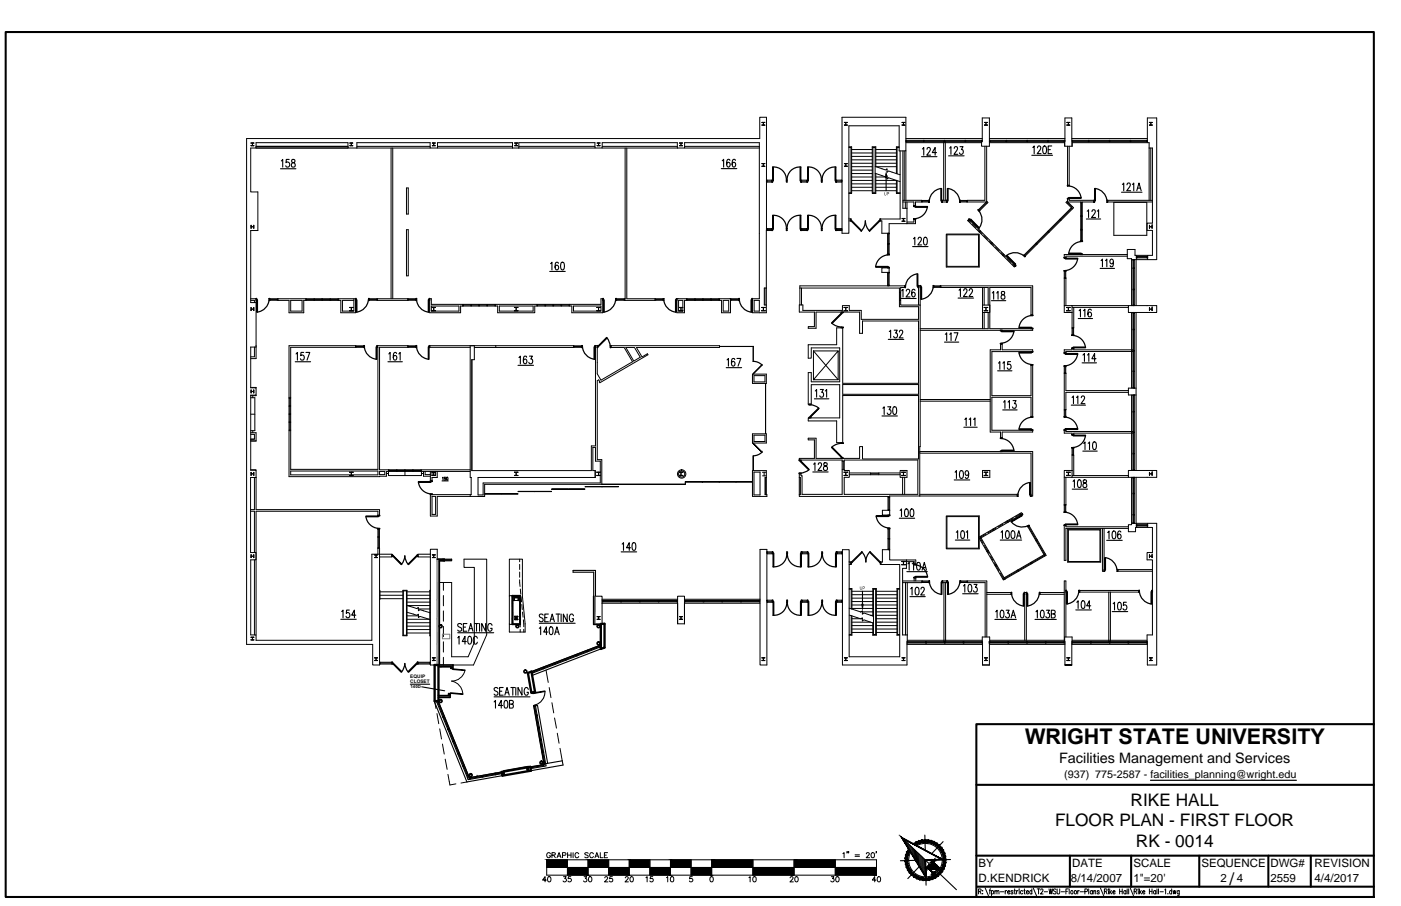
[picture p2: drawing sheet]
<svg xmlns="http://www.w3.org/2000/svg" width="432mm" height="279mm" viewBox="0 0 432 279" stroke-linecap="round" stroke-linejoin="round" font-family="sans-serif">
<defs><g id="words">
<text font-size="6.7" x="315.9" y="229.5">WRIGHT STATE UNIVERSITY</text>
<g font-size="5.3">
<text x="348.5" y="248.4">RIKE HALL</text>
<text x="325.2" y="254.9">FLOOR PLAN - FIRST FLOOR</text>
<text x="350.1" y="261.2">RK - 0014</text>
<text x="378.9" y="272.8">/</text>
</g>
<text font-size="4.4" x="326.4" y="235.4">Facilities Management and Services</text>
<g font-size="3.5">
<text x="301.6" y="267.4">BY</text>
<text x="330.4" y="267.4">DATE</text>
<text x="349.3" y="267.4">SCALE</text>
<text x="370.3" y="267.4">SEQUENCE</text>
<text x="391.6" y="267.4">DWG#</text>
<text x="405.2" y="267.4">REVISION</text>
<text x="301.6" y="272.1">D.KENDRICK</text>
<text x="330.1" y="272.1">8/14/2007</text>
<text x="349.3" y="272.1">1&quot;=20'</text>
<text x="376.2" y="272.1">2</text>
<text x="381.2" y="272.1">4</text>
<text x="391.6" y="272.1">2559</text>
<text x="405.1" y="272.1">4/4/2017</text>
</g>
<text font-size="3.3" x="328" y="240">(937) 775-2587 - facilities_planning@wright.edu</text>
<g font-size="1.5">
<text x="126.5" y="209.1">EQUIP</text>
<text x="126.5" y="210.7">CLOSET</text>
</g>
<text font-size="1.3" x="126.5" y="212.3">140D</text>
</g></defs>
<!-- layer: BORDER -->
<path d="M1.7 9.9h421.7v266.7h-421.7zM423.4 223.3h-122.5v53.3M300.9 242h122.5M300.9 263.9h122.5M301.1 273.4h122.3M329.7 263.9v9.5M348.6 263.9v9.5M369.6 263.9v9.5M390.9 263.9v9.5M404 263.9v9.5" fill="none" stroke="#000" stroke-width=".63"/>
<!-- layer: BORDER-NOTE -->
<path d="M354.6 240.6h45" fill="none" stroke="#000" stroke-width=".38"/>
<g fill="none" stroke="#000" stroke-width=".31">
<path d="M301.6 274.9l.7-.1v-.6l-.7-.1v1.6M302 274.9l.4 .8M302.9 274.6h.1M302.9 275.6h.1M303.6 273.8l1 2.4M304.9 274.6h.4M305.3 274.1l-.2 .3v1.3M305.6 274.9l.1-.2a.44 .44 0 0 1 .6 .5 .44 .44 0 0 1-.7 .3M305.6 274.6v1.6M306.6 275l.3-.4 .3 .1 .1 1M306.6 274.6v1.1M307.3 275l.3-.4 .2 .1 .1 1"/>
<path d="M308.3 275h1.1M309.8 274.6v1.1M310.3 274.6l-.5 .5M310.6 275.1h.6l-.1-.4a.44 .44 0 0 0-.5 .5 .44 .44 0 0 0 .6 .3M312.2 274.9l-.2-.3-.4 .1v.3l.6 .5-.2 .2-.4-.2M312.6 274.6h.3M312.7 274.1v1.3l.3 .3M313.3 274.6v1.1M313.8 274.6l-.5 .5M314.1 274.2h.1M314.1 274.6v1.1M315.2 274.9l-.1-.2a.45 .45 0 0 0-.6 .5 .45 .45 0 0 0 .7 .3"/>
<path d="M315.6 274.6h.3M315.7 274.1v1.3l.3 .3M316.3 275.1h.7l-.1-.4a.44 .44 0 0 0-.6 .5 .44 .44 0 0 0 .7 .3M318 274.9l-.1-.2a.44 .44 0 0 0-.6 .5 .44 .44 0 0 0 .7 .3M318 274.1v1.6M318.4 273.8l1.1 2.4M319.7 274.1h.8M320.1 274.1v1.6M320.8 274.5v-.1a.36 .36 0 0 1 .5-.2 .36 .36 0 0 1 .1 .5l-.7 1h.8M321.8 275h1M323.3 274.1l.3 1.6 .3-1.6 .3 1.6 .3-1.6M325.5 274.3l-.3-.2-.5 .2 .1 .4 .5 .3a.42 .42 0 0 1 0 .7 .42 .42 0 0 1-.6-.2"/>
<path d="M325.8 274.1l.1 1.4 .3 .2 .2-.1 .2-.3v-1.2M327 275h1.1M328.5 274.9h.5M329.3 274.1h-.8v1.6M329.5 274.1v1.6M332.2 274.6v1.1M332.6 274.6l-.4 .5M332.9 275h1M334.4 275l.6-.1 .1-.7-.7-.1v1.6M335.5 274.1v1.6M336.7 274.9l-.1-.2a.44 .44 0 0 0-.6 .5 .44 .44 0 0 0 .7 .3M336.7 274.6v1.1"/>
<path d="M337.1 275l.3-.4 .3 .1v1M337.1 274.6v1.1M338.8 274.9l-.2-.3-.4 .1v.3l.6 .5-.2 .2-.4-.2M339.1 273.8l1.1 2.4M340.4 274.9l.7-.1v-.6l-.7-.1v1.6M340.8 274.9l.4 .8M341.6 274.2h.1M341.6 274.6v1.1M342 274.1v1.6M342.2 275.1l.5 .6M342.6 274.6l-.6 .8M343 275.1h.7l-.1-.3a.42 .42 0 0 0-.6 .4 .42 .42 0 0 0 .7 .3"/>
<path d="M345.1 274.9h.8M345.1 274.1v1.6M345.9 274.1v1.6M347 274.9l-.1-.2a.44 .44 0 0 0-.6 .5 .44 .44 0 0 0 .7 .3M347 274.6v1.1M347.4 274.1v1.6M347.9 274.1v1.6M348.3 273.8l1 2.4M349.6 274.9l.6-.1 .1-.6-.7-.1v1.6M350 274.9l.4 .8M350.7 274.2h.1M350.8 274.6v1.1"/>
<path d="M351.2 274.1v1.6M351.4 275.1l.4 .6M351.8 274.6l-.6 .8M352.2 275.1h.7l-.1-.3a.42 .42 0 0 0-.6 .4 .42 .42 0 0 0 .7 .3M354.3 274.9h.8M354.3 274.1v1.6M355.1 274.1v1.6M356.2 274.9l-.1-.2a.44 .44 0 0 0-.6 .5 .44 .44 0 0 0 .7 .3M356.2 274.6v1.1M356.6 274.1v1.6M357.1 274.1v1.6M357.5 275h1"/>
<path d="M359 274.4l.3-.3v1.6M359.9 275.6h.1M361.1 274.9l-.1-.2a.44 .44 0 0 0-.6 .5 .44 .44 0 0 0 .7 .3M361.1 274.1v1.6M361.5 274.6l.3 1.1 .2-1.1 .2 1.1 .2-1.1M363.4 274.6v1.5l-.5 .1M363.4 274.9v-.2a.44 .44 0 0 0-.7 .5 .44 .44 0 0 0 .7 .3"/>
<circle cx="330.4" cy="275.1" r=".48"/>
<circle cx="331.5" cy="275.1" r=".49"/>
</g>
<!-- layer: A-EXISTING -->
<g fill="none" stroke="#000" stroke-width=".31">
<path d="M234.8 37.8h.1M234.9 38.5l-.1 .1M234.9 38.6h.8M234.9 38.5h.4M234.9 37.7v.1M234.9 38.6h.1M235.2 37.8l.1 .7M235.3 38.5h-.1M235.3 38.5h.1M235.3 37.8v.7M235.3 38.5h.4M235.7 37.8h.1"/>
<path d="M235.7 37.7l-.8 .1M235.7 37.7v.1M235.7 38.6h.1M259.5 36.2h19.7v10.3h-2.1v-7.7h-15.5v33.1h-2.1zM260.2 37.8h.1M260.3 38.6h.8M260.3 37.7v.1M260.3 38.6h.1M260.6 37.8h.1M260.7 38.5h-.1M260.7 38.5l-.5 .1M260.7 37.8v.7"/>
<path d="M260.7 38.5h.4M260.7 37.8h.1M261.1 38.5v.1M261.1 37.8h.1M261.1 37.7l-.8 .1M261.1 37.7v.1M261.1 38.6h.1M278 37.8h.1M278 38.5v.1M278.1 38.6h.8M278.1 38.5h.3M278.1 37.7v.1"/>
<path d="M278.1 38.6h.1M278.4 37.8h.1M278.4 38.5h.1M278.4 37.8v.7M278.5 38.5h.1M278.5 37.8h.1M278.5 38.5h.4M278.8 38.5l.1 .1M278.9 37.8h-.1M278.9 37.7l-.8 .1M278.9 37.7v.1M278.9 38.6h.1"/>
<path d="M303.4 37.8h.1M303.4 38.5v.1M303.5 38.6h.8M303.5 38.5h.3M303.5 37.7v.1M303.5 38.6h.1M303.8 37.8h.1M303.8 38.5h.1M303.9 38.5h.1M303.9 37.8v.7M303.9 38.5h.4M304.3 38.5v.1"/>
<path d="M304.3 37.8h.1M304.3 37.7l-.8 .1M304.3 37.7v.1M304.3 38.6h.1M328.8 37.8h.1M328.9 38.6h.8M328.9 37.7v.1M328.9 38.6h.1M329.2 37.8h.1M329.2 38.5h.1M329.2 38.5l-.4 .1M329.3 38.5h.1"/>
<path d="M329.3 37.8v.7M329.3 38.5h.4M329.7 38.5v.1M329.7 37.8h.1M329.7 37.7l-.8 .1M329.7 37.7v.1M329.7 38.6h.1M354.3 37.8h.1M354.3 37.7h.8M354.3 38.6h.8M354.3 37.7v.1M354.3 38.6h.1"/>
<path d="M354.3 38.5v.1M354.3 38.5h.3M354.6 37.8h.1M354.6 38.5h.1M354.7 38.5h.1M354.7 37.8v.7M354.7 37.8h.1M354.7 37.8v.7h.4M355.1 37.8h.1M355.1 37.7v.1M355.1 38.6h.1M77.4 44.1h.1"/>
<path d="M77.4 44.9h.1M77.8 44.1h.1M77.8 44.9h.1M77.8 44.2v.7M77.8 44.9l-.4 .1 .8-.1M77.9 44.1h.3M77.9 44.9h.3M78.2 44.9h.1M78.2 44.1h.1M78.2 44.1h-.8h.4M78.9 45.6h28.3M78.9 45.1h28.3"/>
<path d="M107.8 44.1h.1M107.9 44.9h-.1M107.9 44.1h.4M107.9 44.1h.8M107.9 44.9h.4M107.9 44.9h.8M107.9 44.1h.1M108.2 44.1h.1M108.3 44.9h-.1M108.3 44.2v.7M108.3 44.9h.1M108.3 44.1h.1"/>
<path d="M108.3 44.9h.4M108.7 44.9h.1M108.7 44.1h.1M108.7 44.1h-.4M110 45.6h-2.8v-1.6h-28.3v1.6h-1.6v13.6h2.2v11.9h-2.2v22.2h1.6M110 45.6v-1.6h22.6v1.6h2.2v-1.6h23.2v1.6M110 45.6h22.6M110 45.1h22.6M120.5 45.6v46.5M121 45.6v46.5M125.3 58h.5v8h-.5zM133.2 44.1h.1"/>
<path d="M133.3 44.9h-.1M133.6 44.9h.5M133.6 44.1h.1M133.7 44.2v.7l-.4 .1 .8-.1M133.7 44.1h-.4h.8M134.1 44.9h.1M134.1 44.1h-.4M134.8 45.6h48.6M134.8 45.1h23.2M158.6 44.1h.1M158.7 44.9h-.1M158.7 44.1h.4"/>
<path d="M158.7 44.1h.8M158.7 44.9h.4M158.7 44.9h.8M158.7 44.1h.1M159 44.1h.1M159.1 44.9h-.1M159.1 44.2v.7M159.1 44.9h.1M159.1 44.1h.1M159.1 44.1h.4M159.1 44.9h.4M159.5 44.9h.1"/>
<path d="M159.5 44.1h.1M159.9 45.6v-1.6h23.5v1.6h2.2v-1.6h23.2v1.6M159.9 45.1h23.5M184 44.1h.1M184.1 44.9h-.1M184.1 44.1h.8M184.1 44.9h.8M184.1 44.1h.4M184.1 44.9h.4M184.4 44.1h.1M184.5 44.9h-.1M184.5 44.2v.7"/>
<path d="M184.5 44.9h.1M184.5 44.1h.1M184.5 44.9h.4M184.9 44.9h.1M184.9 44.1h-.4M185.6 45.6h23.2M185.6 45.1h23.2M192.7 45.6v46.5h-2.7M193.2 45.6v46.5h11.2v.5h-11.9v-.5v.5h-2.5v-.5M208.8 45.6h2.2v-1.6h23v48.1h-2.1v4.3h4.3v-2.4h-.6v-5.2h.6M209.4 44.1h.1M209.5 44.9h-.1"/>
<path d="M209.8 44.1h.1M209.8 44.9h.1M209.9 44.2v.7M209.9 44.1h-.4h.8M209.9 44.9l-.4 .1 .8-.1M209.9 44.1h.1M209.9 44.9h.4M210.3 44.9h.1M210.3 44.1h-.4M211 45.6h23M211 45.1h23M234.8 50.5h.1"/>
<path d="M234.9 51.2l-.1 .1M234.9 50.4v.1M234.9 51.3h.1M234.9 51.2h.4M234.9 51.3h.8M235.2 50.5h.1M235.3 51.2h-.1M235.3 50.5v.7M235.3 51.2h.1M235.3 50.5h.1M235.3 51.2h.4M235.7 50.5h.1"/>
<path d="M235.7 50.4v.1M235.7 51.3h.1M235.7 50.4l-.8 .1M236.2 55.6h1.7v.5h-1.7zM236.4 55.9h1.5M236.4 55.6v.5M247 55.6h1.7v.5h-1.7zM247 55.9h1.7M257.8 55.6h1.7v.5h-1.7zM257.8 55.9h1.5M259.3 55.6v.5M260.2 50.5h.1"/>
<path d="M260.3 50.4v.1M260.3 51.3h.1M260.3 51.3h.8M260.6 50.5h.1M260.7 51.2h-.1M260.7 51.2l-.5 .1M260.7 50.5v.7M260.7 51.2h.4M260.7 50.5h.1M261.1 51.2v.1M261.1 50.5h.1M261.1 50.4l-.8 .1"/>
<path d="M261.1 50.4v.1M261.1 51.3h.1M261.6 45.3h.9v14.4h-.9M261.6 45.5h.7v14h-.7M262.5 57.8h6.3M262.5 56.7h6.3M262.5 46.1h6.3M262.5 47.2h6.3M262.5 49.3h6.3M262.5 48.2h6.3M262.5 58.8h6.3M262.5 51.4h6.3"/>
<path d="M262.5 50.3h6.3M262.5 52.5h6.3M262.5 55.6h6.3M262.5 53.5h6.3M262.5 54.6h6.3M269 45.5h.7v14h-.7zM269.7 53.4l3.2 1.1 .5-.3v1l.5-.4 3.5 1.2M269.7 51.3l3.2 1.1 .5-.4v1.1l.5-.4 3.5 1.2M269.9 57.8h6.4M269.9 56.7h6.4M269.9 46.1h6.4M269.9 47.2h6.4"/>
<path d="M269.9 49.3h6.4M269.9 55.6h6.4v4.1h1.1M269.9 48.2h6.4M269.9 58.8h6.4M269.9 50.3h6.4M269.9 54.6h3.5M276.3 51.4h-6.4v-6.1h-1.1v14.4h1.1v-6.2M276.5 55.7v3.8h.9M277.1 45.3h-.8l-.1 8.2M277.1 45.5h-.6v8.1M277.4 46.5v21h-6v.6h.4v3.8h2.2v-2.9h8.2v-1.3h-.5v.8h-2.2M278.3 46.5v17.7h1.2"/>
<path d="M278.7 46.5v15.3M279.2 43.3h.2v.4h-.2zM279.2 44h23.3M279.2 42.7h23.5M279.2 43.3h23.5v-6.9h2.2v6.9h23.3v-6.9h2.1v6.9M279.2 43.7h23.5M279.2 46.5v15.3M279.4 43.5h5.2M284.6 43.3h.2v.4h-.2zM284.8 43.5h6.2M290.8 43.7v18.1M291 43.3h.2v.4h-.2z"/>
<path d="M291.2 43.5h6.2M291.4 43.7v18.1M297.4 43.3h.2v.4h-.2zM297.6 43.5h4.9M302.5 43.7v1.4h2.4v-1.4h23.3M302.5 43.3h.2v.4h-.2zM303.5 45.1v16.7h-5.4M304.1 45.1v17.2h-6v-.5M304.9 43.3h.3v.4h-.3zM304.9 42.7h23.3M305.2 43.5h4.9M310.1 43.3h.2v.4h-.2z"/>
<path d="M310.3 43.5h6.2M316.5 43.3h.2v.4h-.2zM316.7 43.5h6.2M322.9 43.3h.2v.4h-.2zM323.1 43.5h4.9M328 43.3h.2v.4h-.2zM328.1 43.7v1.4M329 45.1v12M329.5 45.1v12M330.3 43.3h.3v.4h-.3zM330.3 42.7h23.3M330.4 43.7v1.4h-2.3v-1.1h-23.2"/>
<path d="M330.4 44h23.8v17.8M330.6 43.5h4.9M330.6 43.3h23M330.6 43.7h23M335.5 43.3h.2v.4h-.2zM335.7 43.5h6.2M341.9 43.3h.2v.4h-.2zM342.1 43.5h6.2M348.3 43.3h.2v.4h-.2zM348.5 43.5h4.9M353.4 43.3h.2v.4h-.2zM353.6 44v-7.6h2.9v43.7h-7.7"/>
<path d="M354.2 45.6h1v23.2h-1.7v2.2h1.7v7.8h-5.4v-1.9h-2.4v2.9h1.4v14.4M354.7 45.6v16.2M77.4 69.5h.1M77.4 69.5v.9M77.4 70.3h.1M77.4 69.8v.1M77.4 69.9v.1M77.4 69.5v.4M77.4 70v.4M77.4 69.9h.8M78.1 69.9l.1 .1M78.2 70.3h.1"/>
<path d="M78.2 69.8l-.8 .1M78.2 69.5h.1M78.2 70.4h.1M78.2 69.5v.9M125.3 70.8h.5v14.3h-.5zM236.2 71.1v-34.9h-2v6.5h-158.2v156h38.9v6.4h2.1l-.1-41.9h-.4v7.7M236.2 70.5h1.7v.6h-1.7zM236.2 71.1v22.9M236.4 70.5v.6M236.4 70.8h1.5M247 70.5h1.7v.6h-1.7zM247 70.8h1.7"/>
<path d="M257.8 70.5h1.7v.6h-1.7zM257.8 70.8h1.5M259.3 70.5v.6M261.6 67.5h.5v.6h-.5M273.6 71.9h.4v.3h-.4zM273.6 75.2h.4v.2h-.4zM273.6 72.2v6.2h.4v-6.2M273.8 72.2v3M273.8 75.4v3M278 67.4h.1M278 68.2h.1M278.3 61.8h5.8"/>
<path d="M278.4 67.4h.1M278.4 68.2h.1M278.4 67.5v.7M278.4 68.2l-.3 .1 .8-.1M278.5 67.4h.1M278.5 67.5h.4M278.5 68.2h.4M278.8 68.2h.1M278.9 67.4h-.1M278.9 67.4h-.8l.3 .1M279 62.3v1.9M279.5 62.3v6.7"/>
<path d="M284.1 61.8h.2v.5h-.2zM284.1 61.8v.5h-1.9v1.2h-.5v-1.2h-3.4M284.3 61.8h1.9M284.3 62.3h1.9M284.3 62h1.9M290.4 61.8h1.4v.5h-1.4zM296 61.8h1.9M296 62.3h1.9M296 62h1.9M297.9 61.8h.2v.5h-.2zM298.5 68l.6 .5M298.6 67.6l14.4 14.4-.4 .4-14.3-14.4z"/>
<path d="M298.7 67.8l-.3 .3M299.7 69.1l1.1 1.1M301.4 70.8l.6 .5M301.6 64.7l2.6-2.6 .3 .4-2.6 2.5zM302.1 71.5l.6 .6M302.1 71.2l-.3 .3M302.3 71.3l-.4 .3M303.2 72.7l1.2 1.1M303.8 62.5l.4 .3M304 62.6l-2.2 2.2M304.9 74.3l.6 .6M305.7 75.1l.6 .6"/>
<path d="M305.7 74.8l-.3 .3M305.9 74.9l-.4 .3M306.8 76.2l1.2 1.2M308.5 77.9l.6 .6M309.3 78.7l.6 .5M309.3 78.3l-.3 .4M309.4 78.5l-.3 .3M310.4 79.8l1.1 1.1M319.2 75.1l.3 .4M319.3 75.3l-3.5 3.5M319.3 74.9l.4 .4M322.9 71.4l.3 .3"/>
<path d="M323 71.3l.4 .3M323.1 71.6l-3.6 3.5M326.6 67.7l.3 .3M326.7 67.9l-3.5 3.5M326.7 67.5l.4 .4M329 61.4v.9h8.2v-.5h-7.7v-.4M329.1 62.6l1.3 1.3M329.2 62.4l-.3 .4M330.4 64.2l-3.5 3.5M330.6 63.7l-15 15 .3 .3 15-14.9-2-2-.3 .3 2 2M333.1 71h.5M333.1 62.3v12h.5v-12"/>
<path d="M333.1 62.5h.5M333.1 66.7h.5M333.1 70.8h.5M333.1 66.5h.5M333.3 62.5v4M333.3 66.7v4.1M333.3 71v3.3M347.4 78.5h-19.4v.9h.5v-.4h18.9M350.2 79.1h.2v.4h-.2zM350.2 78.8v1.3M350.4 79.3h3.1M350.4 79.1h3.3"/>
<path d="M350.4 79.5h3.3M353.5 79.1h.2v.4h-.2zM353.7 78.8v1.3M354.3 69.5v.9M354.3 69.5h.1M354.3 70.4h.1M354.3 69.8v.1M354.3 70.3h.1M354.3 69.9v.1M354.3 69.9h.7M355 69.9v.1M355 69.8v.1"/>
<path d="M355.1 70v.3M355.1 69.5l-.1 .4h-.7M355.1 69.5h.1M355.1 70.4h.1M355.1 69.5v.9M355.2 61.8h-13.8v.5h13.8M77.3 92.1h1.6v18.5h-1.6M77.3 92.6h1.1v.7M77.4 94.9h.1M77.4 94.9v.9M77.4 94.9v.4M77.4 95.2v.1"/>
<path d="M78.2 95.4h-.8v.3M78.2 95.2l-.1 .1M78.2 95.7h.1M78.2 94.9h.1M78.2 95.8h.1M78.2 94.9v.9M83.2 92.4h2.3M85.5 92.1v.5M85.7 92.1v.5M89.6 92.6h3.5v3.3h-3.5zM94.2 92.1v.5h-.6v3.8h-4.5v-3.8h-5.9v-.5h26.4v4.3h-4.6v-3.8h-10.8M94.5 92.3h2.2"/>
<path d="M94.5 92.1v.5M96.7 92.1v.5M97 92.3h2.2M97 92.1v.5M99.2 92.1v.5M99.4 92.3h2.3M99.4 92.1v.5M101.7 92.1v.5M101.9 92.3h2.3M101.9 92.1v.5M104.2 92.1v.5M104.4 92.1v.5"/>
<path d="M107.8 95.9h1M107.8 95.8v.1M107.8 95.8h.1M108.2 94.8l.1 .1M108.3 95.8h-.1M108.3 94.8h-.5h1M108.3 94.9v.9M108.3 95.8h.1M108.3 94.8v.1M108.3 94.8h.5M108.8 95.8h.1M108.8 94.8h.1"/>
<path d="M108.8 95.8v.1M109.1 92.1v3.8h-3.5v-3.3h3.5M113.8 92.1h14.4v.5h-14.4zM113.8 92.4h2.3M116.1 92.1v.5M116.3 92.1v.5M125.7 92.1v.5M125.9 92.1v.5M125.9 92.4h2.3M132.4 92.1h.5v1.8h52.3v-1.8h.6v4.3h-9.6v-2h-11.4v2h-11.4v-2h-11.4v2h-9.6zM132.9 94.4h8.5v1.5h-8.5zM133.2 94.8h.1"/>
<path d="M133.2 94.8h1M133.2 95.9h1M133.2 95.8v.1M133.2 95.8h.1M133.2 94.8h.5M133.6 94.8l.1 .1M133.7 95.8h-.1M133.7 94.9v.9M133.7 95.8h.1M134.2 95.8h.1M134.2 94.8l-.5 .1M134.2 94.8h.1"/>
<path d="M134.2 95.8v.1M142.6 93.9v.5M142.8 94.1h2.3M142.8 93.9v.5M145.1 93.9v.5M145.3 94.1h2.2M145.3 93.9v.5M147.5 93.9v.5M147.8 94.1h2.2M147.8 93.9v.5M150 93.9v.5M150.3 94.1h2.2"/>
<path d="M150.3 93.9v.5M152.5 93.9v.5M152.8 93.9v.5M153.9 94.4h10.4v1.5h-10.4zM158.6 94.8h.1M158.6 94.8h1M158.6 95.9h1M158.6 95.8v.1M158.6 95.8h.1M158.6 94.8h.5M159 94.8l.1 .1M159.1 95.8h-.1"/>
<path d="M159.1 94.9v.9M159.1 95.8h.1M159.1 94.8v.1M159.1 94.8h.5M159.6 95.8h.1M159.6 94.8h.1M159.6 95.8v.1M165.5 93.9v.5M165.7 94.1h2.3M165.7 93.9v.5M168 93.9v.5M168.2 93.9v.5"/>
<path d="M168.2 94.1h2.2M170.4 93.9v.5M170.6 94.1h2.3M170.6 93.9v.5M172.9 93.9v.5M173.1 94.1h2.3M173.1 93.9v.5M175.4 93.9v.5M175.6 93.9v.5M176.8 94.4h8.4v1.5h-8.4zM184 95.9h1M184 95.8v.1"/>
<path d="M184 95.8h.1M184.4 94.8l.1 .1M184.5 95.8h-.1M184.5 94.8h-.5h1M184.5 94.9v.9M184.5 95.8h.1M184.5 94.8v.1M184.5 94.8h.5M185 95.8h.1M185 94.8h.1M185 95.8v.1M190 92.4h2.3"/>
<path d="M192.3 92.1v.5M201.9 92.1v.5M202.1 92.4h2.3M202.1 92.1v.5M208.6 92.1h16.5v4.3h-2.7v-3.8h-11.4v3.8h-2.4zM209.1 92.6h1.4v3.3h-1.4zM209.4 94.8h.1M209.4 95.9h1.1M209.4 95.8v.1M209.4 95.8h.1M209.4 94.8h.5M209.8 94.8l.1 .1"/>
<path d="M209.9 95.8h-.1M209.9 94.9v.9M209.9 95.8h.1M209.9 94.8v.1M209.9 94.8h.5M210.4 95.8h.1M210.5 94.8h-1.1M211.6 92.1v.5M211.8 92.3h2.3M211.8 92.1v.5M214.1 92.1v.5M214.3 92.3h2.2"/>
<path d="M214.3 92.1v.5M216.5 92.1v.5M216.8 92.1v.5M216.8 92.3h2.2M219 92.1v.5M219.3 92.3h2.2M219.3 92.1v.5M221.5 92.1v.5M221.8 92.1v.5M222.9 92.6h1.7v3.3h-1.7zM225.1 92.1h2.6v.5h-2.6zM225.4 92.4h2.3"/>
<path d="M225.4 92.1v.5M232.4 92.6h1.6v3.3h-1.6zM234.8 94.8h.1M234.8 94.8h1.1M234.8 95.9h1.1M234.8 95.8v.1M234.8 95.8h.1M234.8 94.8h.5M235.2 94.8l.1 .1M235.3 95.8h-.1M235.3 94.9v.9M235.3 95.8h.1"/>
<path d="M235.3 94.8v.1M235.3 94.8h.5M235.8 88.8v5.2M235.8 95.8h.1M235.8 94.8h.1M235.9 95.8v.1M246.5 88.8h30.7v5.8h5.9v3.9h-17.7v-2.8h-3.6v-1.5h-2.2v1.5h-12.1v-1.7h-1.1v2.2h4.6v4.5h-1.9v.5h2.4v-5h13.4v6.6h.9v-3.8h17.3v19.2h-23.4v-17.1h-1.8v5.2h-8.8v4.2h.9v-3.2h8.8v10.4h-8.7M246.5 94v-5.8h32.4v.5h-1.3v5.4h6M247 88.8v5.2M260.2 95.9h1.1M260.2 95.8v.1M260.2 95.8h.1"/>
<path d="M260.6 94.8l.1 .1M260.7 95.8h-.1M260.7 94.8h-.5h1.1M260.7 94.9v.9M260.7 95.8h.1M261.2 95.8h.1M261.2 94.8l-.5 .1M261.2 94.8h.1M261.3 95.8v.1M271.8 82.6h2.2v1.4h-2.2zM273.6 87.9h.4v.3h-.4zM273.6 84h.4v.2h-.4z"/>
<path d="M273.6 84.2v3.7M273.8 84.2v3.7M274 84.2v3.7M277.2 92.6h.4M277.2 90.1h.4M277.4 90.1v2.5M283.1 94.1v-5.9h.5l-.1 64.8M287.8 88.2h1.9M287.8 88.4h1.9M287.8 88.6h1.9M289.7 88.2h.3v.4h-.3zM290 88.2h28.3v8.9h-.5v-8.4h-12.7v12.7h13.2v.5h-34.7"/>
<path d="M290 88.2v.5h14.6v5.4M302.8 94.1h2.3v2.3h-2.3M302.8 88.7v12.7M303.3 94.8h.1M303.3 94.8h1.1M303.3 95.9h1.1M303.3 88.7v5.4M303.3 95.8v.1M303.3 96.4v5M303.4 95.8h-.1M303.4 94.8h.4M303.8 94.8v.1"/>
<path d="M303.8 95.8h.1M303.8 94.9v.9M303.9 95.8h.1M303.9 94.8v.1M303.9 94.8h.5M303.9 94.9v.9M304.4 95.8h.1M304.4 94.8h.1M304.4 95.8v.1M304.6 96.4v5h-21M312.1 81.5l.6 .6M312.9 81.9l-.4 .3"/>
<path d="M328 85.6h.5v.2h-.5zM328 94.2h2.4v2.2h-2.4zM328 94.2v-8.4h.5v8.4M328 83.7v1.9M328.3 83.7v1.9M328.5 83.7v1.9M328.7 95.9h1.1M328.7 95.8v.1M328.8 95.8h-.1M329.2 94.8v.1M329.2 95.8h.1M329.2 94.8h-.5h1.1"/>
<path d="M329.2 94.9v.9M329.3 95.8h.1M329.3 94.8v.1M329.3 94.8h.5M329.3 94.9v.9M329.8 95.8h.1M329.8 94.8h.1M329.8 95.8v.1M330.4 94.2h17.4M330.4 94.8h17.4M330.9 94.8v6.3h-.5v-4.7M347.8 94.2h8.7v2.2h-8.7z"/>
<path d="M348.8 96.4v23.3M349.2 80.1h.4v.2h-.4zM349.2 89.2h.4v.2h-.4zM349.2 94h.4v.2h-.4zM349.2 96.4h.4v.2h-.4zM349.2 82.6h.4v.2h-.4zM349.2 80.1v14.1M349.2 96.4v23.3M349.4 80.3v2.3M349.4 82.8v6.4M349.4 89.4v4.6M349.4 96.6v4.9"/>
<path d="M349.6 80.1v14.1M349.6 96.4v23.3M350.2 80.1v14.1M350.2 96.4v48.7M354.3 94.9h.1M354.3 94.9v.9M354.3 95.8h.1M354.3 95.2v.1M354.3 95.7h.1M354.3 95.3v.1M354.3 95.3h.7M355 95.3l.1 .4"/>
<path d="M355.1 95.7h.1M355.1 94.9l-.1 .4M355.1 94.9h.1M355.1 95.8h.1M355.1 94.9v.9M77.3 119.5l1.6 .1M78.4 107v3h-1.1M78.9 107h-1.6v12.6h1.6v2.2h-1.6v23.2h1.6v2.2M109.6 107.1h2.5v-.4l-23-.1v40.4h27.9l2.1-.1v-1.5h25.8M109.6 107.1h-20v37.7h26.9v-38.2l11.7 .1v.4h-11.2v37.8h27.9M109.6 106.6v.5M109.8 106.9h2.3"/>
<path d="M109.8 106.7v.4M125.7 106.6v.5M125.9 106.7v.4M125.9 106.9h2.3M144.9 106.6v40.6h.3v5.3h-12.6v6.6h2.2v-6h14.6v-3.7h36.1v-7.7h-1.4v-24.3l.4-.2 .4 .8 14.8-8.6-.2-.3-1.6 1-1.8-2.9h25.7v-.6h-33.5v.6h4.1l2.6 4.4-9.8 5.6-1.1-1.9v-8.7h-.6v30.9h-1.2v7.6h-36.9v-34.2h.8v-4.3M144.9 107.1h-12.5v-.5l46.9 .1v.4h-2.5M152.8 106.6v.6M176.8 106.6v.6h-30.6M177 106.9h2.3M177 106.7v.4M192.9 107.2h2.7l1.7 3-2 1.2zM221.8 106.8l5.1 .1z"/>
<path d="M227 106.8l5.1 .1zM231.9 115.4h4.3v2.9h-4.3zM232.1 106.8h.1M232.2 106.8l-.1 4.7zM232.4 115.8h3.4v2h-3.4zM235.9 118.3l.1 5.1zM250 117.7v-2.8h-.9v9.7h.9v-6M250.1 118.6h8.7v10.3h-9.7v.9h8.8v6.7h1.8v-14.5h23.4v19.5h-17.3v-3.8h-.9v3.7h-13.4v-6.3h-2.4v.6h1.9v5.7h-4.6v.5h13.2v10.6h-12.4v-5.8h-.3v-.6h-.5v7l67.1-.1v-.5h-30M250.7 108.2v8.9l7.6-8.9v8.9h-7.6M250.7 108.2l7.6 8.9M250.7 108.2h7.6M259.7 118.6h23.4v3h-23.4z"/>
<path d="M305.2 107.9h3.2v-1.8h.5v1.8h9.4v.5h-12.6v13.6h12.1v-9.3h.5v15.8h-.5v-6h-12.1v10.2h12.6v.5h-9.4v1.8h-.5v-1.8h-3.2zM328 114.9h.5v.3h-.5zM328 113v1.9M328.3 113v1.9M328.5 113v1.9M330.4 101.1h.5v.2h-.5zM330.4 101.3v1.9M330.7 101.3v1.9M330.9 101.3v1.9M349.2 108h.4v.3h-.4zM349.2 114.4h.4v.2h-.4zM349.2 119.5h.4v.2h-.4z"/>
<path d="M349.2 101.5h.4v.2h-.4zM349.2 107.9h-18.3v-.4h-.5v.4h-2.4v.9h.5v-.4h20.7M349.4 101.7v6.3M349.4 108.3v6.1M349.4 114.6v4.9M350.2 119.7h-2.4v2.1h2.4M77.3 134h1.1v1.4h-1.1h1.1M77.3 133.4h1.6v2.6h-1.6M77.3 122.7h1.2v10.1h-1.2M77.3 127.7h1.2M77.4 120.3h.1M77.4 120.3v.9"/>
<path d="M77.4 120.6v.1M77.4 120.7v.1M77.4 120.8v.3M77.4 120.3v.4M77.4 120.7h.8M77.9 122v.7M77.9 132.8v.6M78.1 120.7l.1 .1M78.2 120.6l-.1 .1M78.2 121.1h.1M78.2 120.3h.1M78.2 121.2h.1"/>
<path d="M78.2 120.3v.9M78.9 121.8v.2h-1.6M89.1 132.6h.5M89.1 125.1h.5M89.1 132.8h.5M89.1 122.9h.5M89.1 122.7h.5M89.1 127.8h.5M89.1 127.6h.5M89.1 130.1h.5M89.1 125.3h.5M89.1 130.3h.5"/>
<path d="M89.3 122.9v2.2M89.3 125.3v2.3M89.3 127.8v2.3M89.3 130.3v2.3M231.9 133.8h4.3v2.8h-4.3zM232.4 134.2h3.4v2h-3.4zM235.9 123.5l.1 5.1zM235.9 128.6l.1 5.1zM283.5 139.2h34.8v13.8h-.5v-13.2h-34.3M283.6 123.7h21.6M283.6 123.2h21.6M328 126.3h.5v.2h-.5z"/>
<path d="M328 126.5v1.9M328.3 126.5v1.9M328.5 126.5v1.9M330.4 138.2v1.9M330.7 138.2v1.9M330.9 138.2v1.9M347.8 120.5h-19.3v-5.3h-.5v11.1h.5v-5.3h19.3M348.8 121.8v23.3M349.2 133.2h.4v.2h-.4zM349.2 121.8h.4v.2h-.4zM349.2 139.8h.4v.2h-.4zM349.2 126.9h.4v.2h-.4z"/>
<path d="M349.2 133.1h-20.7v-.5h-.5v1h2.4v.4h.5v-.4h18.3M349.2 121.8v23.3M349.4 122v4.9M349.4 127.1v6.1M349.4 133.4v6.4M349.6 121.8v23.3M77.2 157.7h1.2v12.7M77.3 144.9l1.6 .1M77.4 145.7h.1M77.4 145.7v.9M77.4 146.1h.1M77.4 146.5h.1"/>
<path d="M77.4 146.1v.1M77.4 146.1h.8M77.4 146.2v.4M77.4 145.7v.4M78.1 146.1l.1 .1M78.2 146.1h-.1M78.2 146.5h.1M78.2 145.7h.1M78.2 146.6h.1M78.2 145.7v.9M78.4 147.2v10h-1.2M78.9 147.2h-1.7v23.2h1.7v2.2h-1.6v23.2h1.6v1.7h35.7v-26.6h6.2v.9h-3.8"/>
<path d="M78.9 147.2v10h38.1v1.7h-.5v-1.2h-37.6v38.1M89.6 145.3h26.9v1.1h-26.9zM107.8 145.6h.1M107.8 146.7h1M107.8 145.6h1M107.8 146.6v.1M107.8 146.6h.1M107.8 145.7h.5v.9M108.2 145.6l.1 .1M108.3 146.6h-.1M108.3 146.6h.1M108.3 145.6v.1"/>
<path d="M108.8 146.6h.1M108.8 145.6h.1M108.8 145.7h-.5v.9M108.8 146.6v.1M117 145.4h1.6v1h-1.6zM119.1 146h.6M119.7 144.9v1.8h10.2v-1.8M119.9 145.1h2.3M119.9 144.9v.5M122.2 144.9v.5M122.4 145.1h2.3M122.4 144.9v.5"/>
<path d="M124.7 144.9v.5M124.8 145.4v1.3M124.9 145.1h2.3M124.9 144.9v.5M127.2 144.9v.5M127.4 145.1h2.3M127.4 144.9v.5M129.7 144.9v.5M129.9 146h.6M130.5 145.4v1.5h2.1M131 145.4v1h1.6M132.6 145.4v2.9h.6v-1.1h1.6v-1.8"/>
<path d="M133.2 146.6h1M133.2 145.6h.1M133.2 153.1h1.1v5.5h-1.1zM133.2 145.4v1.3M133.2 146.7h1M133.2 145.6h1M133.2 145.7h.5v.9M133.6 145.6h.1M133.7 146.6h-.1M133.7 146.6h.1M133.7 145.7h.5M134.2 145.6h.1"/>
<path d="M134.3 145.4l-.1 1.3M144.9 152.5v.6M147.3 147.2h36.1v-2.1h-.7v-7.1h.8v4.2h1.5v6.7h-36.1v3.7h-1.6zM149.4 152.3h5.1zM154.6 152.3h5.1zM158.6 145.6h.1M158.6 146.6v.1M158.6 146.7h1M158.6 145.6h1M158.6 146.6h.1M158.6 145.7h.5v.9M159 145.6l.1 .1"/>
<path d="M159.1 146.6h-.1M159.1 146.6h.1M159.1 145.6v.1M159.6 146.6h.1M159.6 145.6h.1M159.6 145.7h-.5v.9M159.6 146.6v.1M159.7 151.5l5.1 .1zM164.9 151.5l5.1 .1zM170 150.8h5.1zM175.2 150.8h5.1zM180.4 150l5.1 .1z"/>
<path d="M184 145.6h.1M184 145.6h1M184 146.6v.1M184 146.6h.1M184 145.7h.5v.9M184.4 145.6l.1 .1M184.5 146.6h-.1M184.5 146.6h.1M184.5 145.6v.1M185 146.6l-1 .1M185 145.6h.1M185 145.7h-.5v.9"/>
<path d="M185.5 150l5.1 .1zM185.5 149.3l5.1 .1zM190.7 149.3l5.1 .1zM195.8 149.3l5.2 .1zM201 149.3l5.1 .1zM206.1 149.3l5.2 .1zM209.4 145.6h.1M209.4 146.6v.1M209.4 146.7h1.1M209.4 145.6h1.1M209.4 146.6h.1M209.4 145.7h.5v.9"/>
<path d="M209.8 145.6l.1 .1M209.9 146.6h-.1M209.9 146.6h.1M209.9 145.6v.1M209.9 145.7h.5M210.4 146.6h.1M210.4 145.6h.1M210.5 145.6h.1M210.5 146.6v.1M211.2 148.6h5.2zM211.2 148.7l.1 .6zM216.4 148.6h5.1z"/>
<path d="M221.6 148.6h5.1zM226.8 148.6h5.1zM232.1 140.6l.1 4.5zM232.4 145.6h1.8v7h-1.8zM235 145.6h1.1M235 146.7h1.1M235.5 145.6v1.1M235.9 147.2v5.3M236.2 147.2h-.4v5.3h.6v.6h-4.5v-8h4.3v7.4M246.4 147.2h.3v5.3h-.3M259.6 142.2h.6M259.6 144.8h.6"/>
<path d="M259.9 142.2v2.6M260.2 145.6h.1M260.2 145.6h1.1M260.2 146.6v.1M260.2 146.6h.1M260.2 141.9h22.7v10.6h-22.7v-5.3h1.6v-2.1h-1.6zM260.2 145.7h.5v.9M260.2 146.6h.5M260.6 145.6l.1 .1M260.7 146.6h-.1M260.7 146.6h.1M260.7 145.6v.1"/>
<path d="M260.7 145.7h.5M261.2 146.6h-.5M261.2 145.6h.1M261.3 146.6l-1.1 .1M261.3 145.6h.1M261.8 146.4h15.6M261.8 145.9h15.6M268.3 146.1h2.6M268.3 145.9v.5M270.9 145.9v.5M272 157.4h2.2v1.4h-2.2zM273.7 153.1h.5v.2h-.5z"/>
<path d="M273.7 157.2h.5v.2h-.5zM273.7 153.3v3.9M274 153.3v3.9M274.2 153.3v3.9M277.4 145.1h2.1v2.1h-2.1zM277.9 145.6h.1M277.9 146.7h1.1M277.9 145.6h1.1M277.9 146.6v.1M278 146.6h-.1M278 145.7h.4v.9M278.2 147.2v5.3"/>
<path d="M278.4 145.6v.1M278.4 146.6h.1M278.5 146.6h.1M278.5 145.6v.1M278.5 145.7h.5M278.8 147.2v5.3M279 146.6h.1M279 145.6h.1M279 146.6v.1M302.8 145.1h2.3v2.1h-2.3zM303.3 145.6h.1M303.3 146.7h1.1"/>
<path d="M303.3 145.6h1.1M303.3 146.6v.1M303.4 146.6h-.1M303.4 145.7h.4v.9M303.8 145.6v.1M303.8 146.6h.1M303.9 146.6h.1M303.9 145.6v.1M304.4 146.6h.1M304.4 145.6h.1M304.4 145.7h-.5v.9M304.4 146.6v.1"/>
<path d="M312.3 159.9l-1.6 .9M314.4 158.3l.3 .5M314.6 158.5l-1.7 .9M328 155.7h.5v.2h-.5zM328 145.1h2.4v2.1h-2.4zM328 147.2v10.6M328.3 155.9v1.9M328.5 155.7v2.1M328.5 147.2v8.5h-.5M328.7 145.6h.1M328.7 146.7h1.1M328.7 145.6h1.1"/>
<path d="M328.7 146.6v.1M328.8 146.6h-.1M328.8 145.7h.4v.9M329.2 145.6v.1M329.2 146.6h.1M329.3 146.6h.1M329.3 145.6v.1M329.8 146.6h.1M329.8 145.6h.1M329.8 145.7h-.5v.9M329.8 146.6v.1M330.4 140.1h.5v.2h-.5z"/>
<path d="M330.4 147.2h17.4M330.4 145.1v-4.8h.5v6.4M330.4 146.7h17.4M347.8 145.1h8.7v2.1h-8.7zM348.8 147.2v14.6h-1v2.2h2.2v-1.3h5.2v7.7h-1.7v2.2h1.7v23.2h-1.7v2.1M349.2 158.6h.4v.2h-.4zM349.2 144.9h.4v.2h-.4zM349.2 152.1h.4v.2h-.4zM349.2 147.4h.4M349.2 147.2v14.2M349.4 140v4.9M349.4 147.4v4.7"/>
<path d="M349.4 152.3v6.3M349.4 158.8v2.4M349.6 147.2v14.2M350.2 147.2v14.2M354.3 145.7h.1M354.3 146.6h.1M354.3 145.7v.9M354.3 146.1h.1M354.3 146.5h.1M354.3 146.1v.1M354.3 146.1h.7M355 146.1v.1"/>
<path d="M355 146.1h.1M355.1 146.2v.3M355.1 145.7v.4M355.1 145.7h.1M355.1 146.6h.1M355.1 145.7v.9M77.4 171.1h.1M77.4 171.5h.1M77.4 171.1v.9M77.4 171.5v.4M77.4 171.1v.4M77.4 171.5h.8"/>
<path d="M78.1 171.5l.1 .1M78.2 171.5h-.1M78.2 171.9h.1M78.2 171.1h.1M78.2 171.1v.9M78.2 172h.1M78.4 172.6v23.2M115.5 171.1h.1M115.5 171.9h.1M115.5 171.1h.8M115.5 171.9h.8M115.5 171.2h.4"/>
<path d="M115.5 171.9h.4M115.9 171.1h.1M115.9 171.9h.1M115.9 171.2v.7M115.9 171.1l.4 .1M115.9 171.9h.4M116.3 171.9h.1M116.3 171.1h.1M116.5 169.1h.5M116.5 165.5h.4M116.5 165.7h.4M116.5 168.9h.4"/>
<path d="M116.7 163.2v2.3M116.7 165.7v3.2M132.6 170.9v34.2h2.2v-35.7h-2.2v1.5h-3.8v.9h3.8M133.2 171.1h.1M133.3 171.9h-.1M133.6 171.1h.1M133.7 171.9h-.1M133.7 171.2v.7M133.7 171.9l-.4 .1 .8-.1M133.7 171.9h.4M133.7 171.1l.4 .1M134.1 171.9h.1"/>
<path d="M134.1 171.1h.1M134.1 171.1h-.8l.4 .1M234.2 169.4h2.2v35.7h-2.2zM236.4 170.2h1.7v.6h-1.7zM236.6 170.2v.6M236.6 170.5h1.5M247.2 170.2h1.6v.6h-1.6zM247.2 170.5h1.6M258 170.2h1.6v.6h-1.6zM258 170.5h1.4M259.4 170.2v.6M261.7 174.1h.5v-.8h-.5v-3.8h-2.1v35.6h19.9v-7.2h23.3v7.2h2.1v-6.8"/>
<path d="M273.7 169.3h.5v.2h-.5zM273.7 166h.5v.3h-.5zM273.7 169.3v-6.2h.5v6.2M274 163.1v2.9M274 166.3v3M277.9 173.1l.1 .1M277.9 173.1v.1M277.9 174.1v.1M277.9 173.1h1.1M277.9 174.2h1.1M278 174.1h-.1M278 173.2h.4"/>
<path d="M278.2 179.2h8.1M278.4 173.2h.1M278.4 174.1h.1M278.4 173.2v.9M278.5 174.1h.1M278.5 173.2h.1M278.5 173.2h.5M279 174.1h.1M279 173.1v.1M279 174.1v.1M279.1 179.7v16.1M279.4 172.7h-5.2v-3.2h-2.2v3.8h-.5v.8h5.8v28.4h-15.6v-29.3"/>
<path d="M279.4 172.7v2.6h-1.2v20.5h1.4M279.4 172.7h2.9v1.3h-.6v-.8h-2.3M279.6 179.7v18.2M281.7 179.2v-1h.6v1M284.2 179.2h.2v.4h-.2zM284.2 179.2v.5h-6M284.2 179.6h2.1M284.4 179.4h1.9M290.5 179.2h1.4v.5h-1.4zM290.9 179.7v18.2M291.4 179.7v18.2M296.1 179.4h1.9"/>
<path d="M296.1 179.2h1.9M296.1 179.6h1.9M298 179.2h.2v.4h-.2zM301.6 165.7l13.2-7.6 .3 .4-12.7 7.4 7.3 12.7-.4 .3zM302.1 165.5l.2 .4-.4 .2M302.1 166l.9 1.6M303.4 168.2l.9 1.7M303.8 164.7l-1.6 1M304.4 170l.5 .8M304.6 169.7l-.5 .3M304.7 169.9l-.5 .3M305.3 171.5l.8 1.4"/>
<path d="M306 163.2l.2 .4M306.1 163.4l-1.6 1M306.1 163.1l.3 .4M306.5 173.5l.4 .8M307 174.4l.9 1.6M307 162.9l-.7 .4M307.1 174.1l-.4 .3M307.2 174.3l-.4 .3M308.3 176.8l1 1.6M309 161.7l-1.3 .8M309.6 178.1l.3 .4M310.4 160.7l.2 .4"/>
<path d="M310.5 160.9l-.8 .4M310.5 160.5l.3 .5M313.6 175.8l.2 .4M313.7 176l-3.9 2.3M313.8 175.7l.2 .4M317 162.3l2.4 4.3M317.6 173.5l.3 .4M317.8 173.7l-3.9 2.2M317.8 173.4l.3 .4M319.5 166.7l2.5 4.3M319.6 166.4l-.4 .3M319.8 166.6l-.5 .2"/>
<path d="M321.8 171.1l-5-8.7 .4-.2 5.2 9.1-12.7 7.3M321.8 171.1l-12.8 7.4M321.8 171.1l.2 .4M321.9 171.3l-4 2.3M322.2 170.8l-.4 .3M339.8 163v13.2h.5v-13.2M347.8 162.4h-19.3v-.4h-.5v10.8h.5v-9.8h19.3M348.8 161.4h7.7v43.7h-2.9v-7.2h-23.3v7.2M349.2 161.2h.4v.2h-.4zM350.2 161.8h3.5v.4h-3.5M350.2 161.4v1.3M350.4 162h3.1"/>
<path d="M350.4 161.8v.4M353.5 161.8v.4M353.7 161.4v1.3M354.3 171.1h.1M354.3 172h.1M354.3 171.5h.1M354.3 171.9h.1M354.3 171.1v.9M354.3 171.5v.1M354.3 171.5h.7M355 171.5l.1 .4M355.1 171.9h.1"/>
<path d="M355.1 171.1v.4M355.1 171.1h.1M355.1 172h.1M355.1 171.1v.9M355.2 175.7h-10.7v.5h10.7M77.4 196.5h.1M77.4 197.3h.1M77.8 196.5h.1M77.8 197.3h.1M77.8 196.6v.7M77.8 197.3l-.4 .1 .8-.1M77.9 196.6h.3"/>
<path d="M77.9 197.3h.3M78.2 197.3h.1M78.2 196.5h.1M78.2 196.5h-.8l.4 .1M117 182v2.9M117.1 184.6h7.1M117.1 183.6h7.1M117.1 182.5h7.1M124.2 182h1.2v14.1h-1.2zM124.3 182.2h1v13.7h-1zM125.4 188.8l3.1 1 .5-.4v1l.4-.3 3.1 .9M125.4 194.2h7.1"/>
<path d="M125.4 193.1h7.1M125.4 192h7.1M125.4 191h6.9M125.4 195.2h7.1M125.4 189.9h3.6M125.4 184.6h7.1M125.4 183.6h7.1M125.4 182.5h7.1M125.4 185.7h7.1M129 187.8h3.5M132.5 186.7h-7.1l3.1 1 .4-.4 .1 1.1 .4-.4 3.1 .9M132.6 182h-.1v14.1h.1"/>
<path d="M135 185.2v.4M158 183.9h2.2v8.5h-2.2zM158.6 190.2h.1M158.7 190.9l-.1 .1M158.7 191h.8M158.7 190.2h.4v.7M158.7 190.1v.1M158.7 191h.1M158.7 190.1h.8M159 190.2h.1M159.1 190.9h-.1M159.1 190.9h.1"/>
<path d="M159.1 190.2h.1M159.5 190.9v.1M159.5 190.2h.1M159.5 190.2h-.4v.7M159.5 190.1v.1M159.5 191h.1M183.2 185.2v.4M183.4 183.9h2.2v8.5h-2.2zM184 190.2h.1M184.1 190.9l-.1 .1M184.1 191h.8M184.1 190.1v.1"/>
<path d="M184.1 191h.1M184.1 190.2h.4v.7M184.1 190.1h.8M184.4 190.2h.1M184.5 190.9h-.1M184.5 190.9h.1M184.5 190.2h.1M184.9 190.9v.1M184.9 190.2h.1M184.9 190.2h-.4v.7M184.9 190.1v.1M184.9 191h.1"/>
<path d="M185.6 184.8h23.2M185.6 186h23.2M185.6 185.6h23.2M185.6 185.2h23.2M185.8 185.4h5.5M185.8 185.2v.4M191.3 185.2v.4M191.5 185.4h5.6M191.5 185.2v.4M197.1 185.2v.4M197.3 185.4h5.6M197.3 185.2v.4"/>
<path d="M202.9 185.2v.4M203.1 185.4h5.5M203.1 185.2v.4M208.6 185.2v.4M208.8 186v6.4h2.2v-6.4M208.8 186v-2.1h2.2v2.1M208.8 186v6.4M209.4 190.2h.1M209.5 190.9l-.1 .1M209.5 191h.8M209.5 190.2h.4v.7M209.5 190.1v.1"/>
<path d="M209.5 191h.1M209.5 190.1h.8M209.8 190.2h.1M209.9 190.9h-.1M209.9 190.9h.1M209.9 190.2h.1M209.9 190.2h.4M210.3 190.9v.1M210.3 190.2h.1M210.3 190.1v.1M210.3 191h.1M211 184.8h23.2"/>
<path d="M211 186h23.2M211 185.6h23.2M211 185.2h23.2M211.2 185.4h5.5M211.2 185.2v.4M216.7 185.2v.4M216.9 185.4h5.6M216.9 185.2v.4M222.5 185.2v.4M222.7 185.4h5.6M222.7 185.2v.4M228.3 185.2v.4"/>
<path d="M228.5 185.4h5.5M228.5 185.2v.4M234 185.2v.4M236.4 185.1h1.7v.6h-1.7zM236.6 185.1v.6M236.6 185.4h1.5M247.2 185.1h1.6v.6h-1.6zM247.2 185.4h1.6M258 185.1h1.6v.6h-1.6zM258 185.4h1.4M259.4 185.1v.6M261.7 187.6l3.6 1.1 .5-.3v1l.4-.4 2.9 1"/>
<path d="M261.7 181.7h.7v6.1M261.7 181.5h.9v6.3M261.8 189.7l3.5 1.2 .5-.4v1l.4-.4 2.9 1M262.4 189.9v5.8h-.7M262.6 189.9v6h-.9M262.6 195h6.4M262.6 191.9h5.7M262.6 190.8h2.5M262.6 194h6.4M262.6 182.3h6.4M262.6 183.4h6.4M262.6 192.9h6.4"/>
<path d="M262.6 184.5h6.4M262.6 185.5h6.4M262.6 187.6h6.4M262.6 186.6h6.4M265.1 188.7h.3M265.4 190.8h.4M265.8 188.7h3.2M268.3 189.8h.7M269 190v-8.5h1.1v14.4h-1.1v-3.8M269.2 181.7h.7v14h-.7zM270.1 195h6.4M270.1 191.9h6.4"/>
<path d="M270.1 190.8h6.4M270.1 194h6.4M270.1 188.7h6.4M270.1 182.3h6.4M270.1 183.4h6.4M270.1 189.8h6.4M270.1 192.9h6.4M270.1 184.5h6.4M270.1 185.5h6.4M270.1 187.6h6.4M270.1 186.6h6.4M277.3 181.5h-.8v14.4h.8"/>
<path d="M277.3 181.7h-.6v14h.6M279.5 198.7h23.3M279.5 198.3h23.3M279.6 197.5h23.1M279.8 198.1h5.5M279.8 197.9v.4M285.3 197.9v.4M285.5 198.1h5.6M285.5 197.9v.4M291.1 197.9v.4M291.3 198.1h5.6M291.3 197.9v.4"/>
<path d="M296.9 197.9v.4M297.1 198.1h5.5M297.1 197.9v.4M302.6 197.9v.4M302.7 197.9v-1.5h2.3l.1 1.9M303.6 196.4v-16.7h-5.4v-.5h5.9v17.2M304.1 183.3h7.5M304.1 182.7h7.5M304.9 198.7h23.3M305 197.5h23.1M305.1 198.1h5.6M310.7 197.9v.4"/>
<path d="M310.9 198.1h5.5M310.9 197.9v.4M315.8 182.7h.5M315.8 183.3v14.2M316.3 183.3v14.2M316.4 197.9v.4M316.6 198.1h5.6M316.6 197.9v.4M320.6 183.3h7.4M320.6 182.7h7.4M322.2 197.9v.4M322.4 198.1h5.5"/>
<path d="M322.4 197.9v.4M327.9 197.9v.4M328.1 197.9v-1.5h2.3v1.5M328.2 198.3h-23.3v-.4h23.3v7.2M328.5 196.4v-17.2h-.5v18.3M330.3 198.7h23.3M330.3 198.3h23.3M330.4 197.5h23.1M330.6 198.1h5.5M330.6 197.9v.4M332.8 182.1h18.2v.5h-18.2zM336.1 197.9v.4"/>
<path d="M336.3 198.1h5.6M336.3 197.9v.4M341.7 182.6v15.3M341.9 197.9v.4M342.1 198.1h5.6M342.1 197.9v.4M342.2 182.6v15.3M347.7 197.9v.4M347.9 198.1h5.5M347.9 197.9v.4M353.4 197.9v.4M115.5 202.9h.8"/>
<path d="M115.5 203.6v.1M115.5 203.7h.8M115.5 202.9h.4v.7M115.5 203.7h.4M115.9 202.9h.1M115.9 203.6h.1M115.9 203.6l.4 .1M116 202.9h.3M116.3 203.6v.1M116.3 202.9h.1M117 204.2h3.8M117 204.8h3.8"/>
<path d="M117.2 204.5h3.6M117.2 204.2v.6M128.8 204.5h3.6M132.4 204.2v.6M132.6 204.2h-3.8v.6h3.8M133.2 202.9h.1M133.3 203.6l-.1 .1M133.3 202.9h.4v.7M133.3 202.9h.8M133.6 202.9h.1M133.7 203.6h-.1M133.7 203.7h-.4h.8"/>
<path d="M133.7 203.6l.4 .1M133.7 202.9h.4M134.1 203.6v.1M134.1 202.9h.1M234.8 202.9h.1M234.9 203.6l-.1 .1M234.9 202.9h.8M234.9 202.9h.4v.7M234.9 203.7h.8M234.9 203.7h.4M235.2 202.9h.1M235.3 203.6h-.1"/>
<path d="M235.3 203.6h.1M235.3 202.9h.1M235.3 203.7h.4M235.7 203.6v.1M235.7 202.9h-.4v.7M260.2 202.9h.9M260.3 203.6l-.1 .1M260.3 202.9h.4v.7M260.3 203.7h.8M260.3 203.7h.4M260.6 202.9h.1M260.7 203.6h-.1"/>
<path d="M260.7 203.6l.4 .1M260.7 202.9h.1M260.7 202.9h.4M261.1 203.6v.1M261.1 202.9h.1M278 202.9h.1M278 203.6v.1M278.1 202.9h.3v.7M278.1 202.9h.8M278.4 202.9h.1M278.4 203.6h.1M278.4 203.7h-.3h.8"/>
<path d="M278.5 203.6h.1M278.5 202.9h.1M278.5 202.9h.4M278.5 203.7h.4M278.8 203.6l.1 .1M278.9 202.9h-.1M303.4 202.9h.1M303.4 203.6v.1M303.5 202.9h.8M303.5 203.7h.8M303.5 202.9h.3M303.5 203.7h.3"/>
<path d="M303.8 202.9h.1M303.8 203.6h.1M303.9 203.6h.1M303.9 202.9h.1M303.9 203.7h.4M304.3 203.6v.1M304.3 202.9h.1M304.3 202.9h-.4v.7M328.8 202.9h.9M328.8 203.6v.1M328.9 203.7h.8M328.9 202.9h.3"/>
<path d="M328.9 203.7h.3M329.2 202.9h.1M329.2 203.6h.1M329.3 203.6h.1M329.3 202.9h.1M329.3 203.7h.4M329.7 203.6v.1M329.7 202.9h.1M329.7 202.9h-.4v.7M330.3 205.1h-2.1h2.1M354.3 202.9h.8M354.3 202.9h.1"/>
<path d="M354.3 203.7h.8M354.3 203.6v.1M354.3 202.9h.4v.7M354.3 203.7h.3M354.6 202.9h.1M354.6 203.6h.1M354.7 203.6h.1M354.7 202.9h.1M355.1 203.6v.1M355.1 202.9h-.4v.7l.4 .1"/>
<circle cx="210.1" cy="146.2" r="1.29"/>
<circle cx="210.1" cy="146.2" r=".95"/>
</g>
<!-- layer: A-DOOR -->
<g fill="none" stroke="#000" stroke-width=".38">
<path d="M237.9 55.6h.2v.5h-.2zM238.1 51.5a3.9 3.9 0 0 1 4.3 4M238.1 51.5h.3v4.3h-.3zM242.4 55.6h.2v.5h-.2zM246.6 51.5h.2v4.3h-.2zM246.8 55.6h.2v.5h-.2zM246.8 51.5a3.9 3.9 0 0 0-4.2 4M248.7 55.6h.2v.5h-.2zM248.9 51.5a3.9 3.9 0 0 1 4.3 4M248.9 51.5h.2v4.3h-.2zM253.2 55.6v.5h.2v-.5M253.2 55.6h.2"/>
<path d="M257.4 51.5h.2v4.3h-.2zM257.6 55.6h.2v.5h-.2zM257.6 51.5a3.9 3.9 0 0 0-4.2 4M290 58.1a4.2 4.2 0 0 0-3.6 3.8M290 58.1h.2v3.8h-.2zM292 58.1h.2v3.8h-.2zM292.2 58.1a4.2 4.2 0 0 1 3.6 3.8M329 57.1h.6v.2h-.6zM329.4 57.3a4.2 4.2 0 0 1 3.8 3.6M337.4 58.1h.2v3.8h-.2zM337.6 58.1a4.2 4.2 0 0 1 3.6 3.8M237.9 70.5h.2v.6h-.2z"/>
<path d="M238.1 66.4a3.9 3.9 0 0 1 4.3 4.1M238.1 66.4h.3v4.3h-.3zM242.4 70.5h.2v.6h-.2zM246.6 66.4h.2v4.3h-.2zM246.8 70.5h.2v.6h-.2zM246.8 66.4a3.9 3.9 0 0 0-4.2 4.1M248.7 70.5h.2v.6h-.2zM248.9 66.4a3.9 3.9 0 0 1 4.3 4.1M248.9 66.4h.2v4.3h-.2zM253.2 70.5h.2v.6h-.2zM257.4 66.4h.2v4.3h-.2zM257.6 70.5h.2v.6h-.2z"/>
<path d="M257.6 66.4a3.9 3.9 0 0 0-4.2 4.1M262.1 67.5h.2v.6M262.1 68.1h.2M262.3 68.1l.1-.1 3.2 3.1-.2 .2M262.3 68.1l3.1 3.2M265.4 71.3l1-1.5 .3-1.7 .4 1.7 .9 1.5M271 68l.2 .1-3.2 3.2-.1-.2zM271.2 68.1h.2M271.4 67.5h-.2v.6M273.5 78.4h.6v.2h-.6zM273.7 78.6a4.2 4.2 0 0 0-3.8 3.6M281.6 63.5h.6v.2h-.6z"/>
<path d="M281.6 67.5h.6v.2h-.6zM282 63.7h3.8v.2h-3.8zM285.8 63.9a4.2 4.2 0 0 1-3.8 3.5M286.2 61.7h.2v.7h-.2zM290.2 61.7h.2v.7h-.2zM291.8 61.7h.2v.7h-.2zM295.8 61.7h.2v.7h-.2zM298.7 67.5l.4 .4-.1 .1-.4-.4zM299 67.7l.2-.1 2.7 2.7-.2 .2zM301.6 64.6l.4 .4-.1 .2-.5-.5zM301.7 65a4.2 4.2 0 0 1 .1 5.2M310.3 78.8l2.7 2.7-.1 .1-2.7-2.7z"/>
<path d="M310.3 78.8a4.2 4.2 0 0 1 5.2 .1M315.4 78.8l.2-.2 .4 .5-.1 .1zM328 79.4h.6v.2h-.6zM328.4 79.6h3.8v.3h-3.8zM329 61.1h.6v.3h-.6zM329.4 78.1h3.8v.2h-3.8zM329.4 60.9h3.8v.2h-3.8zM332.1 79.9a4.2 4.2 0 0 1-3.8 3.5M333 78.3h.6v.2h-.6zM333 74.3h.6v.2h-.6zM333.2 74.5a4.2 4.2 0 0 0-3.8 3.6M337.2 61.7h.2v.7h-.2z"/>
<path d="M341.2 61.7h.2v.7h-.2zM78.9 92h.2v.7h-.2zM79.1 92.5h.2v3.8h-.2zM82.9 92.4a4.2 4.2 0 0 1-3.6 3.8M82.9 92h.3v.7h-.3zM109.6 92h.2v.7h-.2zM109.8 92.5h.2v3.8h-.2zM113.5 92.4a4.2 4.2 0 0 1-3.5 3.8M113.6 92h.2v.7h-.2zM128.2 92h.2v.7h-.2zM128.4 92.4a4.2 4.2 0 0 0 3.6 3.8M132 92.5h.2v3.8h-.2z"/>
<path d="M132.2 92h.2v.7h-.2zM185.8 92h.2v.7h-.2zM186 92.5h.2v3.8h-.2zM189.7 92.4a4.2 4.2 0 0 1-3.5 3.8M189.8 92h.2v.7h-.2zM204.4 92.1h.2v.6h-.2zM204.6 92.4a4.2 4.2 0 0 0 3.6 3.8M208.2 92.5h.2v3.8h-.2zM208.4 92.1h.2v.6h-.2zM227.7 92h.2v.7h-.2zM227.9 92.4a4.2 4.2 0 0 0 3.5 3.8M231.5 92.5h.2v3.8h-.2z"/>
<path d="M231.7 92h.2v.7h-.2zM256.4 99.7l1.4 .8 1.6 .4M259.2 96.2h.7v.2h-.7zM259.4 96.4l.2 .2-3.2 3.2-.1-.2zM269.9 82.2h3.8v.2h-3.8zM273.5 82.4h.6v.2h-.6zM278.9 88.1h.2v.6h-.2zM282.7 84.5a4.2 4.2 0 0 0-3.6 3.8M282.7 84.5h.2v3.8h-.2zM282.9 88.1h.2v.6h-.2zM283.6 88.1h.2v.6h-.2zM283.8 88.5h.2v3.8h-.2z"/>
<path d="M287.6 88.5a4.2 4.2 0 0 1-3.6 3.8M287.6 88.1h.2v.6h-.2zM312.6 81.6l.1-.1 .5 .4-.2 .2zM317.7 97.1h.6v.2h-.6zM317.9 97.3a4.2 4.2 0 0 0-3.8 3.6M328 83.5h.6v.2h-.6zM112.1 106.6h.2v.6h-.2zM112.3 107a4.2 4.2 0 0 0 3.6 3.8M115.9 107h.2v3.8h-.2zM116.1 106.6h.2v.6h-.2zM128.2 106.6h.2v.6h-.2zM128.4 107a4.2 4.2 0 0 0 3.6 3.8"/>
<path d="M132 107h.2v3.8h-.2zM132.2 106.6h.2v.6h-.2zM179.3 106.6h.2v.6h-.2zM179.5 107a4.2 4.2 0 0 0 3.6 3.8M183.1 107h.2v3.8h-.2zM183.3 106.6h.2v.6h-.2zM184.1 106.6h.2v.6h-.2zM187 104.1l.1 .1-2.7 2.7-.1-.1zM187.1 104.2l.7 1.2 .3 1.4M188.1 106.6h.2v.6h-.2zM232.1 115.2l2.7-2.7zM232.1 111.4l1.5 .3 1.3 .9"/>
<path d="M234.8 112.5v.1M259.2 100.9h.7v.2h-.7zM308.3 101.9h.6v.2h-.6zM308.3 105.9h.6v.2h-.6zM308.7 102.1h3.8v.2h-3.8zM312.5 102.2a4.2 4.2 0 0 1-3.8 3.6M314.1 108.8a4.2 4.2 0 0 0 3.8 3.6M314.1 100.9h3.8v.2h-3.8zM314.1 108.6h3.8v.3h-3.8zM317.7 101.1h.6v.3h-.6zM317.7 108.4h.6v.2h-.6zM317.7 112.5h.6v.2h-.6z"/>
<path d="M328 108.8h.6v.2h-.6zM328 112.8h.6v.2h-.6zM328.4 109h3.8v.2h-3.8zM330.3 107.2h.7v.3h-.7zM330.3 103.2h.7v.2h-.7zM330.7 103.4a4.2 4.2 0 0 1 3.8 3.6M330.8 107h3.8v.2h-3.8zM332.1 109.2a4.2 4.2 0 0 1-3.8 3.6M232.1 136.8l2.7 2.7-2.6-2.7M232.1 136.8h.1M234.9 139.4l-1.3 .9-1.5 .3M249.4 124.6h.6v.3h-.6z"/>
<path d="M249.4 128.7h.6v.2h-.6zM249.6 128.5l2.7-2.7 .1 .2-2.7 2.7zM249.7 124.8l1.4 .3 1.2 .7M256.4 137.9l3.2 3.1-.2 .2-3.1-3.2zM259.2 136.5h.7v.2h-.7zM259.4 136.7l-1.6 .3-1.4 .9M308.3 139h.6v.2h-.6zM308.3 135h.6v.2h-.6zM308.7 135.2a4.2 4.2 0 0 1 3.8 3.6M308.7 138.8h3.8v.2h-3.8zM314.1 132.3h3.8v.2h-3.8zM317.7 132.5h.6v.2h-.6z"/>
<path d="M317.7 128.5h.6v.2h-.6zM317.9 128.7a4.2 4.2 0 0 0-3.8 3.6M328 132.4h.6v.2h-.6zM328 128.4h.6v.2h-.6zM328.3 128.6a4.2 4.2 0 0 1 3.8 3.6M328.4 132.2h3.8v.2h-3.8zM330.3 134h.7v.2h-.7zM330.3 138h.7v.2h-.7zM330.8 134.2h3.8v.2h-3.8zM334.5 134.4a4.2 4.2 0 0 1-3.8 3.6M112.8 159.4a4.2 4.2 0 0 0 3.8 3.5M112.8 159.1h3.8v.3h-3.8z"/>
<path d="M116.4 158.9h.6v.2h-.6zM129 148.7a4.2 4.2 0 0 0 3.8 3.6M129 148.5h3.8v.2h-3.8zM132.6 148.3h.6v.2h-.6zM132.6 152.3h.6v.2h-.6zM246.3 145.9h.6v.2h-.6zM246.3 141.9h.6v.2h-.6zM246.6 142.3l.1-.2 2.7 2.7-.1 .1zM249.2 144.9l-1.1 .7-1.4 .3M259.2 141.2h.7v.2h-.7zM270.1 159.2a4.2 4.2 0 0 0 3.8 3.6M270.1 159.1h3.8v.2h-3.8z"/>
<path d="M273.7 158.8h.5v.3h-.5zM313.5 152.4h.2v.6h-.2zM314.6 158.8l.5-.3 .1 .2-.5 .3zM317.3 148.8a4.2 4.2 0 0 0-3.6 3.8M317.3 148.8h.3v3.8h-.3zM317.6 152.4h.2v.6h-.2zM328 157.8h.6v.2h-.6zM328.3 158a4.2 4.2 0 0 1 3.8 3.6M116.4 163h.6v.2h-.6zM120.8 171h.2v.6h-.2zM121 171.4l.1-.1 2.7 2.7-.1 .1zM123.8 174l.7-1.2 .3-1.4 .3 1.4 .6 1.2"/>
<path d="M125.7 174l2.8-2.7 .1 .1-2.7 2.7zM128.6 171h.2v.6h-.2zM238.1 170.2h.2v.6h-.2zM238.3 170.6h.2v4.2h-.2zM242.5 170.8a3.9 3.9 0 0 1-4.3 4M242.5 170.2h.2v.6h-.2zM242.7 170.8a3.9 3.9 0 0 0 4.2 4M246.7 170.6h.2v4.2h-.2zM246.9 170.2h.3v.6h-.3zM248.8 170.2h.3v.6h-.3zM249.1 170.6h.2v4.2h-.2zM253.3 170.8a3.9 3.9 0 0 1-4.3 4"/>
<path d="M253.3 170.2h.2v.6h-.2zM253.5 170.8a3.9 3.9 0 0 0 4.2 4M257.5 170.6h.2v4.2h-.2zM257.7 170.2h.3v.6h-.3zM262.2 173.3h.2M262.4 173.3l.2 .2 3.1-3.2-.1-.1-3.2 3.1M262.4 173.3v.7h-.2M265.6 170.1l.9 1.5 .4 1.7M268.1 170.2l-.9 1.4-.4 1.7M268.2 170.2l3.1 3.1-.1 .2-3.1-3.2zM271.3 173.3v.7h.2M271.3 173.3h.2"/>
<path d="M273.7 162.9h.5v.2h-.5zM281.7 178h.6v.2h-.6zM281.7 174h.6v.2h-.6zM282.1 174.2a4.2 4.2 0 0 1 3.8 3.6M282.1 177.8h3.8v.2h-3.8zM286.3 179.1h.2v.6h-.2zM286.5 179.5a4.2 4.2 0 0 0 3.5 3.8M290.1 179.5h.2v3.8h-.2zM290.3 179.1h.2v.6h-.2zM291.9 179.1h.2v.6h-.2zM292.1 179.5h.2v3.8h-.2zM295.8 179.5a4.2 4.2 0 0 1-3.6 3.8"/>
<path d="M295.9 179.1h.2v.6h-.2zM311.6 160.8l3.3-1.9 .1 .2-3.3 1.9zM311.7 160.9a4.2 4.2 0 0 0 5.1 1.2M316.6 162.3l.5-.3 .2 .2-.6 .2zM328 161.8h.6v.2h-.6zM328.4 161.6h3.8v.2h-3.8zM340.3 175.6h.2v.6h-.2zM340.5 172h.2v3.8h-.2zM340.7 172a4.2 4.2 0 0 1 3.6 3.8M344.3 175.6h.2v.6h-.2zM238.1 185.1h.2v.6h-.2zM238.3 185.5h.2v4.3h-.2z"/>
<path d="M242.5 185.7a3.9 3.9 0 0 1-4.3 4M242.5 185.1h.2v.6h-.2zM242.7 185.7a3.9 3.9 0 0 0 4.2 4M246.7 185.5h.2v4.3h-.2zM246.9 185.1h.3v.6h-.3zM248.8 185.1h.3v.6h-.3zM249.1 185.5h.2v4.3h-.2zM253.3 185.7a3.9 3.9 0 0 1-4.3 4M253.3 185.7v-.6h.2v.6M253.3 185.7h.2M253.5 185.7a3.9 3.9 0 0 0 4.2 4M257.5 185.5h.2v4.3h-.2z"/>
<path d="M257.7 185.1h.3v.6h-.3zM311.6 182.7h.2v.6h-.2zM311.8 183.1a4.2 4.2 0 0 0 3.6 3.8M315.4 183.1h.2v3.8h-.2zM315.6 182.7h.2v.6h-.2zM316.3 182.7h.2v.6h-.2zM316.5 183.1h.3v3.8h-.3zM320.3 183.1a4.2 4.2 0 0 1-3.6 3.8M320.4 182.7h.2v.6h-.2zM328.5 182h.2v.6h-.2zM328.7 182.5h.2v3.8h-.2zM332.5 182.4a4.2 4.2 0 0 1-3.6 3.8"/>
<path d="M332.5 182h.3v.6h-.3zM351 182h.2v.6h-.2zM351.2 182.4a4.2 4.2 0 0 0 3.6 3.8M354.8 182.5h.2v3.8h-.2zM355 182h.2v.6h-.2zM120.8 204.2h.2v.6h-.2zM121.1 204.4l2.7 2.8-.1 .1-2.7-2.7zM123.8 207.2l.7-1.2 .3-1.4 .3 1.4 .6 1.2M128.5 204.4l.1 .2-2.7 2.7-.2-.1zM128.6 204.2h.2v.6h-.2z"/>
</g>
<!-- layer: A-NOTE -->
<path d="M273.1 53.5l.2 1.3h-.4zM265.6 186.4h.4l-.2 1.2z" fill="#000" stroke="#000" stroke-width=".31"/>
<path d="M273.1 54.8v4M265.8 182.3v4.1" fill="none" stroke="#000" stroke-width=".34"/>
<g fill="#000">
<path d="M272.5 59.3l.2 .8h.4l.1-.8-.1 .9h-.5zM265 180.9l.4 .9 .2-.1 .1-.8-.1 .9-.5-.1z"/>
<path d="M273.4 59.3l.6 .1-.1 .4h-.4v.5zM273.5 59.4v.3h.4v-.3z"/>
<path d="M265.9 180.9l.6 .1v.4l-.5 .1v.3zM266 181v.3h.4v-.3z"/>
</g>
<!-- layer: A - Cubicle -->
<path d="M291.6 72.2h10.2v10.2h-10.2zM291.9 72.4h9.7v9.7h-9.7zM343.3 62.4h10.2v10.2h-10.2zM291.6 159.1h10.2v10.2h-10.2zM291.9 159.3h9.7v9.8h-9.7zM329.1 163.2h10.1v10.2h-10.1zM329.3 163.4h9.7v9.8h-9.7z" fill="none" stroke="#000" stroke-width=".31"/>
<!-- layer: A-DOOR -->
<circle cx="234.8" cy="139.5" r=".19" fill="#000"/>
<!-- layer: ROOM-NUMBER -->
<g fill="none" stroke="#000" stroke-width=".34">
<path d="M86.5 52h4.7M86.7 49.6l.4-.4v2.3M89.1 49.2h-.9v1a.72 .72 0 0 1 .9 .1 .72 .72 0 0 1 0 .9 .72 .72 0 0 1-.9 .1l-.1-.2M90 49.3v.7a.86 .86 0 0 1 .9 .5 .86 .86 0 0 1-.3 1 .73 .73 0 0 1-.9-.7 .73 .73 0 0 1 .9-.7l.3-.3-.1-.5zM222.3 52h4.8M222.6 49.6l.4-.5v2.4M225 49.5l-.5-.4a1.49 1.49 0 0 0 .1 2.4 .72 .72 0 0 0 .4-.8 .72 .72 0 0 0-.8-.6l-.2 .6M226.7 49.5l-.5-.4a1.49 1.49 0 0 0 0 2.4 .72 .72 0 0 0 .5-.8 .72 .72 0 0 0-.8-.6l-.2 .6M284 48.3h4.8M284.3 45.9l.4-.4v2.4M285.7 46l.1-.3a.54 .54 0 0 1 .8-.1 .54 .54 0 0 1 .1 .8l-1.1 1.5h1.2M288.6 47h-1.3l.9-1.5v2.4"/>
<path d="M292.4 48.1h4.8M292.7 45.6l.4-.4v2.4M294.1 45.8l.3-.6 .6 .1 .1 .3-.2 .9-.9 1.1h1.2M295.9 45.2h.9l-.5 .9a.68 .68 0 0 1 .6 1 .68 .68 0 0 1-1.2 0M318 47.9h6.4M318.3 45.5l.4-.5v2.4M319.8 45.6v-.3a.54 .54 0 0 1 .8-.1 .54 .54 0 0 1 .1 .7l-1 1.5h1.2M321.6 45.1l.4-.1a1.62 1.62 0 0 1 0 2.4h-.1a1.82 1.82 0 0 1-.3-2.3zM323.1 46.2h.6M324.2 45h-1.1v2.4h1.1M345.7 59.3h6.3M345.9 56.9l.4-.5v2.4"/>
<path d="M347.4 57l.3-.6 .5 .1 .2 .4-.3 .8-.8 1.1h1.2M349 56.9l.4-.5v2.4M350.4 58.8l.6-2.4 .7 2.4M350.6 58h.9M281.3 76h4.7M281.5 73.6l.5-.4v2.3M283 73.8l.1-.4a.54 .54 0 0 1 .7-.1 .54 .54 0 0 1 .1 .8l-1 1.4h1.2M284.9 73.3l.4-.1a1.62 1.62 0 0 1 0 2.3h-.2a1.82 1.82 0 0 1-.2-2.2zM334.8 67.5h4.4M335.1 65.1l.4-.4v2.4M336.6 65.2l.3-.5 .5 .1 .2 .3-.3 .8-.9 1.2h1.3M338.2 65.1l.4-.4v2.4"/>
<path d="M169.4 83.7h4.8M169.7 81.3l.4-.4v2.3M172.1 81.2l-.1-.2-.4-.1a1.46 1.46 0 0 0 .1 2.3 .7 .7 0 0 0 .5-.8 .7 .7 0 0 0-.9-.5l-.2 .5M173 81l.5-.1a1.62 1.62 0 0 1 0 2.3h-.2a1.87 1.87 0 0 1-.3-2.2zM277.6 92h4.8M277.9 89.7l.4-.5v2.4M279.3 89.8l.1-.4a.56 .56 0 0 1 .8-.1 .56 .56 0 0 1 .1 .8l-1.1 1.5h1.3M282 89.5l-.5-.3a1.46 1.46 0 0 0 .1 2.4 .7 .7 0 0 0 .5-.9 .7 .7 0 0 0-.9-.5l-.2 .6M295.3 91.9h4.8M295.6 89.5l.4-.5v2.5M297 89.6l.1-.3a.54 .54 0 0 1 .8-.1 .54 .54 0 0 1 .1 .8l-1.1 1.5h1.2M298.7 89.6l.1-.3a.54 .54 0 0 1 .8-.1 .54 .54 0 0 1 0 .8l-1 1.5h1.2"/>
<path d="M305.6 92.7h4.4M305.8 90.4l.5-.5v2.4M307.2 90.4l.4-.5v2.4M308.7 90v.7a.86 .86 0 0 1 .9 .5 .86 .86 0 0 1-.3 1.1 .75 .75 0 0 1-.8-.8 .75 .75 0 0 1 .9-.7l.2-.6a.6 .6 0 0 0-.9-.2zM332.3 98.2h4.4M332.6 95.8l.4-.5v2.4M333.9 95.8l.5-.5v2.4M336.4 95.7l-.6-.4a1.53 1.53 0 0 0 0 2.4 .7 .7 0 0 0 .6-.8 .7 .7 0 0 0-.9-.5l-.2 .6M339.1 82.8h4.4M339.4 80.4l.4-.5v2.4M340.7 80.4l.4-.5v2.4M343.2 80.7l-.3 .6a.65 .65 0 0 1-.8-.7 .65 .65 0 0 1 .8-.6l.3 .7a1.11 1.11 0 0 1-.7 1.6l-.3-.4"/>
<path d="M91 111.6h4.7M91.2 109.1l.5-.4v2.4M93.6 108.7h-.8l-.1 1a.7 .7 0 0 1 1.1 .6 .7 .7 0 0 1-1.1 .5l-.1-.2M94.3 108.7h1.2l-.9 2.4M119.6 111.6h4.4M119.8 109.1l.4-.4v2.4M122.2 109l-.5-.3a1.44 1.44 0 0 0 .1 2.4 .7 .7 0 0 0 .5-.9 .7 .7 0 0 0-.8-.5l-.3 .6M122.9 109.1l.4-.4v2.4M159.7 112.7h4.7M159.9 110.3l.5-.5v2.4M162.3 110.2l-.1-.3-.4-.1a1.46 1.46 0 0 0 .1 2.4 .7 .7 0 0 0 .5-.8 .7 .7 0 0 0-.8-.6l-.3 .6M163.2 109.8h.9l-.5 .9a.68 .68 0 0 1 .6 1 .68 .68 0 0 1-1.2 0"/>
<path d="M223.8 113.4h4.8M224.1 111l.4-.5v2.4M226.5 110.9l-.1-.3-.5-.1a1.46 1.46 0 0 0 .1 2.4 .7 .7 0 0 0 .5-.8 .7 .7 0 0 0-.8-.5l-.3 .5M227.1 110.5h1.2l-.8 2.4M273.8 104.7h4.8M274.1 102.2l.4-.4v2.4M275.6 101.8h.9l-.5 .9a.68 .68 0 0 1 .6 1 .68 .68 0 0 1-1.2 0M277.2 102.4l.4-.6 .5 .1 .1 .3-.2 .9-.9 1.1h1.2M291.1 105.5h4.4M291.4 103.1l.4-.5v2.4M292.7 103.1l.4-.5v2.4M294.1 102.6h1.1l-.8 2.4"/>
<path d="M307.5 114.4h4.4M307.7 112l.5-.5v2.4M309.1 112l.4-.5v2.4M311.5 111.5h-.9l-.1 1a.7 .7 0 0 1 1.1 .6 .7 .7 0 0 1-1.1 .6l-.1-.3M333.5 111.9h4.5M333.8 109.5l.4-.5v2.4M335.2 109.5l.4-.5v2.4M337.8 110.6h-1.3l.9-1.6v2.4M251 123h4.5M251.3 120.6l.4-.5v2.4M252.8 120.1h1l-.5 .9a.69 .69 0 0 1 .5 1 .69 .69 0 0 1-1.1 .1M254.4 120.6l.4-.5v2.4"/>
<path d="M271.8 128.3h4.8M272.1 125.9l.4-.5v2.4M273.6 125.4h.9l-.5 .9a.68 .68 0 0 1 .6 1.1 .68 .68 0 0 1-1.2 0M275.4 125.5l.4-.1a1.33 1.33 0 0 1 .5 2l-.2 .3-.5 .1a1.87 1.87 0 0 1-.2-2.3zM297.1 131.8h4.1M297.4 129.3l.4-.4v2.3M298.7 129.3l.4-.4v2.3M300.1 129.3l.4-.4v2.3M309 126.4h4.5M309.3 124l.4-.5v2.4M310.7 124l.4-.5v2.4M312.2 123.5h1l-.6 1a.67 .67 0 0 1 .6 1 .67 .67 0 0 1-1.1 0"/>
<path d="M330.2 124.9h4.4M330.4 122.6l.4-.5v2.4M331.8 122.6l.4-.5v2.4M333.3 122.7v-.4a.54 .54 0 0 1 .8-.1 .54 .54 0 0 1 .1 .8l-1 1.5h1.2M333.7 139.1h4.5M334 136.7l.4-.4v2.4M335.4 136.7l.4-.4v2.4M337 136.4l.4-.1a1.62 1.62 0 0 1 0 2.4h-.2a1.87 1.87 0 0 1-.2-2.3zM136.2 148.3h1.9M136.4 147.3l.1-.1v.9M137.3 147.2h-.3v.3a.3 .3 0 0 1 .4 .3 .3 .3 0 0 1-.4 .3l-.1-.2M137.7 147.2a.42 .42 0 0 1 .4 .4 .42 .42 0 0 1-.4 .5z"/>
<path d="M250.5 145.6h4.7M250.8 143.1l.4-.4v2.4M252.2 143.3l.3-.6 .5 .1 .2 .3-.2 .8-.9 1.2h1.2M254 142.8v.7a.96 .96 0 0 1 .9 .4 .96 .96 0 0 1 0 1.1 .74 .74 0 0 1-1.2-.6 .74 .74 0 0 1 1-.8l.2-.5a.66 .66 0 0 0-.9-.3zM277.2 159.8h4.7M277.4 157.4l.4-.5v2.4M279 157.1l.5-.2a1.62 1.62 0 0 1 0 2.4h-.2a1.82 1.82 0 0 1-.3-2.2zM280.7 157.1l.4-.2a1.62 1.62 0 0 1 0 2.4h-.1a1.82 1.82 0 0 1-.3-2.2zM294.1 148h4.8M294.4 145.6l.4-.5v2.4M296 145.3l.4-.2a1.67 1.67 0 0 1 0 2.4h-.1a1.8 1.8 0 0 1-.3-2.2zM298.5 145.9l-.2 .6a.66 .66 0 0 1-.9-.6 .66 .66 0 0 1 .9-.6l.2 .6a1.18 1.18 0 0 1-.6 1.6l-.4-.3"/>
<path d="M330.5 150.8h4.7M330.7 148.4l.4-.4v2.3M332.3 148.1l.5-.1a1.62 1.62 0 0 1 0 2.3h-.2a1.82 1.82 0 0 1-.3-2.2zM333.9 148.1v.7a.86 .86 0 0 1 1 .5 .86 .86 0 0 1-.4 1 .75 .75 0 0 1-.8-.8 .75 .75 0 0 1 .9-.6l.3-.4-.1-.4zM191.4 170.2h4.8M191.7 167.8l.5-.4v2.3M194.4 168.9h-1.3l.8-1.5v2.3M195 167.4h.5a1.62 1.62 0 0 1 0 2.3h-.2a1.87 1.87 0 0 1-.3-2.3zM279.5 176.3h6.3M279.8 173.9l.4-.4v2.3M281.1 173.9l.5-.4v2.3M282.8 173.5h.4a1.62 1.62 0 0 1 0 2.3h-.2a1.87 1.87 0 0 1-.2-2.3z"/>
<path d="M284.2 175.8l.7-2.3 .7 2.3M284.5 175h.8M294.4 166.6h4.5M294.7 164.1l.5-.4v2.3M296.3 163.8l.5-.1a1.62 1.62 0 0 1 0 2.3h-.2a1.82 1.82 0 0 1-.3-2.2zM297.8 164.1l.4-.4v2.3M308.3 166.6h6.6M308.5 164.1l.5-.4v2.3M310.1 163.8l.5-.1a1.62 1.62 0 0 1 0 2.3h-.2a1.82 1.82 0 0 1-.3-2.2zM311.8 163.8l.3-.1a1.41 1.41 0 0 1 .2 2.3h-.2a1.82 1.82 0 0 1-.3-2.2zM313.3 166l.7-2.3 .7 2.3M313.6 165.3h.8"/>
<path d="M341.1 166.6h4.8M341.4 164.2l.4-.4v2.4M343 163.9l.4-.1a1.67 1.67 0 0 1 0 2.4h-.1a1.87 1.87 0 0 1-.3-2.3zM345.5 164.1l-.6-.3a1.49 1.49 0 0 0 .1 2.4 .7 .7 0 0 0 .5-.9 .7 .7 0 0 0-.8-.5l-.3 .6M105 191h4.8M105.3 188.6l.4-.5v2.4M107.7 188.1h-.9v.9a.6 .6 0 0 1 1 .2 .7 .7 0 0 1-.1 1.1 .7 .7 0 0 1-1-.3M109.7 189.7h-1.3l.8-1.6v2.4M141.1 196.7l.4-.5v2.4M141.1 195.1h11.1M142.3 192.6l-.2-.2a.67 .67 0 0 0-1 .4l.1 .4 .7 .3a.63 .63 0 0 1 .3 1 .63 .63 0 0 1-1 0l-.1-.2M142.8 193.4h.7"/>
<path d="M143.7 197.8h-1.2l.8-1.6v2.4M143.9 192.3h-1.1v2.4h1.1M144.4 194.7l.7-2.4 .7 2.4M144.4 196.4l.4-.2a1.67 1.67 0 0 1 0 2.4h-.1a1.87 1.87 0 0 1-.3-2.2zM144.7 193.9h.8M146.3 192.3h1.2M146.9 192.3v2.4M147.1 196.8a.67 .67 0 0 0-.8-.6 .67 .67 0 0 0-.4 1v.5a.67 .67 0 0 0 .4 .9 .67 .67 0 0 0 .8-.6M147.8 192.3v2.4M149.7 192.3v2.4l-1.2-2.4v2.4M151.7 192.8a.68 .68 0 0 0-.9-.5 .68 .68 0 0 0-.5 .9v.6a.69 .69 0 0 0 .7 .9 .69 .69 0 0 0 .7-.9h-.5M166.2 193.8l.4-.5v2.4"/>
<path d="M166.2 192.2h11.1M167.4 189.7l-.4-.3-.6 .1-.2 .2 .2 .6 .7 .3a.63 .63 0 0 1 .1 1 .63 .63 0 0 1-1-.2M167.9 190.5h.7M168.8 194.9h-1.2l.8-1.6v2.4M169 189.4h-1.1v2.3h1.1M169.5 191.7l.7-2.3 .7 2.3M169.5 193.4l.4-.1a1.67 1.67 0 0 1 0 2.4h-.1a1.87 1.87 0 0 1-.3-2.3zM169.8 190.9h.8M171 195.7l.6-2.4 .8 2.4M171.2 194.9h.9M171.4 189.4h1.2M172 189.4v2.3"/>
<path d="M172.9 189.4v2.3M174.8 189.4v2.3l-1.2-2.3v2.3M176.8 189.9a.66 .66 0 0 0-.9-.5 .66 .66 0 0 0-.4 .9l.1 .9 .4 .5h.3l.5-.5v-.4h-.5M280.4 184h4.8M280.7 181.6l.4-.5v2.4M282.3 181.2l.4-.1a1.53 1.53 0 0 1 0 2.4h-.2a1.82 1.82 0 0 1-.2-2.3zM283.9 181.7v-.4a.54 .54 0 0 1 .8-.1 .54 .54 0 0 1 .1 .8l-1 1.5h1.2M296.7 183.1h4.8M296.9 180.7l.5-.5v2.4M298.6 180.4l.4-.2a1.62 1.62 0 0 1 0 2.4h-.2a1.82 1.82 0 0 1-.2-2.2zM300.2 180.2h.9l-.5 .9a.69 .69 0 0 1 .6 1 .69 .69 0 0 1-1.2 .1M306.6 191h6.6"/>
<path d="M306.9 188.7l.4-.5v2.4M308.5 188.3l.4-.1a1.62 1.62 0 0 1 0 2.4h-.1a1.82 1.82 0 0 1-.3-2.3zM310.1 188.2h.9l-.5 .9a.68 .68 0 0 1 .6 1 .68 .68 0 0 1-1.2 0M311.6 190.6l.7-2.4 .7 2.4M311.9 189.8h.9M319 191h6.6M319.3 188.7l.4-.5v2.4M320.9 188.3l.4-.1a1.62 1.62 0 0 1 0 2.4h-.1a1.82 1.82 0 0 1-.3-2.3zM322.5 188.2h.9l-.5 .9a.68 .68 0 0 1 .6 1 .68 .68 0 0 1-1.2 0M324 189.3l1-.1 .1-.8-1.1-.2v2.4l1.1-.3 .1-.5-.4-.5M331.6 188.1h4.8M331.9 185.7l.4-.4v2.3"/>
<path d="M333.5 185.4l.4-.1a1.62 1.62 0 0 1 0 2.3h-.2a1.82 1.82 0 0 1-.2-2.2zM336.2 186.8h-1.3l.9-1.5v2.3M342.8 188.6h4.8M343.1 186.2l.4-.5v2.4M344.7 185.9l.4-.2a1.62 1.62 0 0 1 0 2.4h-.2a1.82 1.82 0 0 1-.2-2.2zM347.1 185.7h-.8l-.1 1a.7 .7 0 0 1 1.1 .6 .7 .7 0 0 1-1.1 .6l-.1-.2M126.5 211h5.9M130 211.8l7 1.2M152.3 216.5l.4-.5v2.4M152.3 214.9h11M153.5 212.4a.6 .6 0 0 0-.8-.4 .6 .6 0 0 0-.3 .8l.9 .6a.63 .63 0 0 1-.1 1 .63 .63 0 0 1-.9-.3M154 213.2h.7"/>
<path d="M154.9 217.6h-1.3l.9-1.6v2.4M155.1 212h-1.1v2.4h1.1M155.6 214.4l.7-2.4 .6 2.4M155.6 216.1l.4-.1a1.62 1.62 0 0 1 0 2.4h-.2a1.82 1.82 0 0 1-.2-2.3zM155.8 213.6h.9M157 217.1l1-.1 .1-.8-1.1-.2v2.4l1.1-.2 .1-.6-.4-.5M157.5 212h1.1M158 212v2.4M159 212v2.4M160.9 212v2.4l-1.2-2.4v2.4M162.8 212.6a.67 .67 0 0 0-.8-.6 .67 .67 0 0 0-.4 1v.5a.67 .67 0 0 0 .6 .9 .67 .67 0 0 0 .6-.9h-.4"/>
</g>
<!-- layer: a-n-wall-hatch -->
<g fill="#999" stroke="#999" stroke-width=".31">
<path d="M136.9 172.4v.5z"/>
<path d="M139 205.6h.6l-.1 .4z"/>
<path d="M138.3 214l.5 .1z"/>
<path d="M135.1 214.5l.3 .6h-.3z"/>
<path d="M159.1 183.7l1.2 .2v-.2zM159.1 183.7l1.2 .2h-1.2z"/>
<path d="M157.9 183.7l1.2 .2v-.2zM157.9 183.7l1.2 .2h-1.2z"/>
<path d="M160.2 183.9l.1 1.3v-1.3zM160.2 183.9l.1 1.3h-.1z"/>
<path d="M157.9 183.9l.1 1.3v-1.3zM157.9 183.9l.1 1.3h-.1z"/>
<path d="M160.2 185.2l.1 5.4v-5.4zM160.2 185.2l.1 5.4h-.1z"/>
<path d="M157.9 185.2l.1 5.4v-5.4zM157.9 185.2l.1 5.4h-.1z"/>
<path d="M160.2 190.6l.1 1.8v-1.8zM160.2 190.6l.1 1.8h-.1z"/>
<path d="M157.9 190.6l.1 1.8v-1.8zM157.9 190.6l.1 1.8h-.1z"/>
<path d="M159.3 192.4l1 .1v-.1zM159.3 192.4l1 .1h-.9z"/>
<path d="M159.1 192.4l.3 .1zM159.1 192.4l.3 .1z"/>
<path d="M157.9 192.4l1.2 .1v-.1zM157.9 192.4l1.2 .1h-1.2z"/>
<path d="M183 183.9l.4 8.5v-8.5zM183 183.9l.4 8.5h-.4z"/>
<path d="M136.5 172.4l.4 .5v-.5zM136.5 172.4l.4 .5h-.4z"/>
<path d="M135.4 172.4l1.1 .5v-.5zM135.4 172.4l1.1 .5h-1.1z"/>
<path d="M134.8 172.4l.6 12.4v-12.4zM134.8 172.4l.6 12.4h-.6z"/>
<path d="M134.8 184.8l.6 5.8v-5.8zM134.8 184.8l.6 5.8h-.6z"/>
<path d="M134.8 190.6l.6 7.8v-7.8zM134.8 190.6l.6 7.8h-.6z"/>
<path d="M134.8 198.4l.6 6.7v-6.7zM134.8 198.4l.6 6.7h-.6z"/>
<path d="M135.8 205.1l3.8 .5v-.5zM135.8 205.1l3.8 .5h-3.8z"/>
<path d="M135.1 205.1l.7 .5v-.5zM135.1 205.1l.7 .5h-.7z"/>
<path d="M139 205.6v.4h.5zM139 206l.5 .1z"/>
<path d="M138.3 214.1l.4 .4 .1-.4zM138.3 214.1l.4 .4h-.5z"/>
<path d="M135.8 214.5h2.9zM135.8 214.5h2.9z"/>
<path d="M135.1 214.5h.7zM135.1 214.5h.7z"/>
<path d="M135.8 214.5l2.9 .6v-.6zM135.8 214.5l2.9 .6h-2.9z"/>
<path d="M135.1 214.5l.7 .6v-.6zM135.1 214.5l.7 .6h-.4z"/>
<path d="M184.5 192.4l.7 .1v-.1zM184.5 192.4l.7 .1h-.7z"/>
<path d="M183 192.4l1.5 .1v-.1zM183 192.4l1.5 .1h-1.5z"/>
</g>
<!-- layer: a-n-wall-int -->
<path d="M134.8 172.4h2.1v.5h-1.5v32.2h4.2l-.1 1-.5-.1v-.4h-3.9M136.9 172.7h2.2M157.9 183.7h2.4v8.8h-2.4zM183 183.9v8.6h2.2M135.1 214.5h3.1l.1-.5 .5 .1-.1 1h-3.6M162.9 236.7l-.1-.3-7.6 1.4 .1 .3" fill="none" stroke="#000" stroke-width=".51"/>
<!-- layer: a-n-door -->
<path d="M138.3 213.8h.6l-.1 .3-.6-.1zM138.9 213.6l3.8 .4v.2l-3.8-.4zM139 206l.6 .1-.1 .2-.5-.1zM139.5 206.3l3.9 .3-.1 .2-3.8-.3zM143.3 206.8a4.2 4.2 0 0 1-4.1 3.2 4.2 4.2 0 0 1 3.4 4" fill="none" stroke="#000" stroke-width=".31"/>
<!-- layer: a-e-wall-int -->
<path d="M158 185.2v-1.3h2.2v1.3M158.5 185.2v-.9h1.2v.9" fill="none" stroke="#000" stroke-width=".51"/>
<!-- layer: a-e-wall-ext -->
<path d="M158 185.2h2.2v7.2h-2.2z" fill="none" stroke="#000" stroke-width=".31"/>
<!-- layer: i-n-equip -->
<g fill="none" stroke="#000" stroke-width=".31">
<path d="M135.4 179.6h3.8v22.9h5.1l1.9-4.4v-23.1h-3.2v-2.6h7v23.4l-4.1 9.3h-6.3M136.7 179.6v2.4M157 172.4h4v11.5l.9 8.5v2.5h-4.9zM160.2 172.4v.8M160.2 174v1.6M160.2 176.4v1.6M160.2 178.8l.1 2.1M136.7 183.7v3.1M136.7 188.4v3.2M136.7 193.2v3.2M136.7 197.9v3.2M157 183.7h.9"/>
<path d="M157 192.5h.9M160.3 192.5v.9M160.3 194.1v.8M160.4 181.7l.1 1.5M160.6 184l.2 1.6M160.8 186.4l.2 1.6M161.1 188.8l.1 1.5M161.3 191.1l.1 2.2M161.4 194.1v.8M136.7 202.7v2.4"/>
</g>
<!-- layer: a-e-clmn -->
<g fill="none" stroke="#000" stroke-width=".51">
<path d="M158.6 190.2h.1M158.7 190.9l-.1 .1M158.7 190.1h.8M158.7 190.2h.4v.7M158.7 191h.8M158.7 190.1v.1M158.7 191h.1M159 190.2h.1M159.1 190.9h-.1M159.1 190.9h.1M159.1 190.2h.1M159.5 190.9v.1"/>
<path d="M159.5 190.2h.1M159.5 190.2h-.4v.7M159.5 190.1v.1M159.5 191h.1"/>
</g>
<!-- layer: a-n-wall-ext -->
<path d="M185.2 192.4v7.7l1.1-.4v-7.3h-.7M134 205.1h1.1v11.1h-1.1zM162.7 207.5l1.1-.4 1.1 6.3-1.1 .2zM154.7 238.1l8.7-1.6 .2 1.2-8.7 1.5z" fill="none" stroke="#000" stroke-width=".72"/>
<!-- layer: a-n-glaz -->
<g fill="none" stroke="#000" stroke-width=".34">
<path d="M184.5 199.2l.2 .5M184.6 199.4l-3.4 1.3M184.8 199.1l.2 .4M185.2 198.9l-21.4 8.3M185.2 199.4l-21.3 8.3M134.5 216.2l.1 .3 .5-.2M134.6 216.5l9.4 23.2M134.8 216.4l1.9 4.5M135 216.2l9.6 23.7M163.9 207.2l.2 .4M164.1 207.1l.2 .4M164.6 217.7l.4-.1 3.3 18.6-.7 .1-.1-.4 .2-.1z"/>
<path d="M164.8 217.7l.5 2.8M167.3 205.8l.2 .5M167.4 206.1l-3.2 1.2M167.5 205.8l.2 .4M170.7 204.5l.2 .4M170.8 204.7l-3.2 1.3M171 204.4l.1 .5M174.1 203.2l.2 .4M174.2 203.4l-3.2 1.3M174.3 203.1l.2 .5M177.5 201.9l.2 .4M177.6 202.1l-3.2 1.2"/>
<path d="M177.8 201.8l.1 .4M180.9 200.6l.2 .4M181 200.8l-3.1 1.2M181.2 200.5l.1 .4M136.5 221l.4-.2 .1 .3-.5 .1zM136.8 221.2l1.4 3.5M138 224.8l.4-.2 .1 .2-.4 .3zM138.3 224.9l1.4 3.6M139.5 228.6l.5-.2 .1 .3-.5 .1zM139.8 228.7l1.5 3.6M141 232.3l.5-.1 .1 .2-.4 .2zM141.4 232.5l1.4 3.5"/>
<path d="M142.6 236.1l.4-.2 .1 .3-.4 .2zM142.9 236.3l1.3 3.4M144.5 239.6l-.5 .1 .3 .7M144.6 239.9l.3 .4M148.5 239.2h.3l.1 .4-.3 .1zM148.6 239.5l-3.8 .6M152.5 238.5l.3-.1 .1 .5h-.3zM152.6 238.7l-3.7 .7M154.4 238.1h.3l.1 .5h-.3zM154.4 238.1l-9.8 1.8M154.5 238.4l-1.7 .3M154.8 238.6l-10.5 1.8"/>
<path d="M163.5 236.6l.2-.1 .1 .5h-.3zM165.1 220.6l.4-.1 .1 .2-.5 .1zM165.3 220.8l.7 3.5M165.7 224.3h.5v.2l-.5 .1zM166 224.6l.6 3.4M166.4 228.1l.4-.1 .1 .3-.5 .1zM166.7 228.3l.6 3.5M167.1 231.8l.4-.1 .1 .3-.5 .1zM167.3 232l.6 3.4M167.5 235.9l-4 .7M167.6 236.1l-3.8 .6M167.6 236.3l-4.1 .7"/>
<path d="M168.2 235.6v-.3l-.5 .1v.2M144.2 240.1l.1 .3"/>
</g>
<!-- layer: a-n-wall-half -->
<path d="M136.9 172.4h2.3v.5h-2.3M183 183.9v-7.4h-6.4v-.6h6.9v8M185.2 198.9l-21.4 8.2M134 216.2l9.9 24.9 11-1.9M135.1 216.2l9.6 23.6 10-1.7M185.2 200.1l-21.2 8.2M168.2 235.5l5.1-.9 .2 1.3-9.9 1.8M168.8 235.4l-3.1-17.8-1.2 .1 3.2 18.1-4.3 .7" fill="none" stroke="#000" stroke-width=".34"/>
<!-- layer: a-n-glaz -->
<circle cx="167" cy="235.5" r=".17" fill="#000"/>
<!-- layer: a-n-ovhd -->
<g fill="none" stroke="#000" stroke-width=".31">
<path d="M134 216.2l.4 2.3M168.3 206.6l.7 3.9M169.3 212l.5 3.2M170.1 216.7l.6 3.2M134.7 220.1l.5 3.1M135.5 224.8l.6 3.1M136.4 229.5l.5 3.1M137.2 234.1l.6 3.2M138.1 238.8l.6 3.3 1.8-.4M147 239.1l.1 .3M170.9 221.4l.6 3.2M171.8 226.1l.5 3.1"/>
<path d="M172.6 230.8l.7 3.8M143.9 241.1l-1.8 .4"/>
</g>
<!-- layer: a-n-clmn -->
<g fill="none" stroke="#000" stroke-width=".51">
<path d="M154.9 238.4l.4-.1 .1 .4-.4 .1zM162.4 237.1l.4-.1 .1 .4-.4 .1z"/>
<circle cx="135.8" cy="193.1" r=".44"/>
<circle cx="159.5" cy="193.1" r=".44"/>
<circle cx="184.5" cy="193.1" r=".44"/>
<circle cx="184.5" cy="198.4" r=".44"/>
<circle cx="135.8" cy="216.2" r=".44"/>
<circle cx="161.9" cy="207.1" r=".44"/>
<circle cx="145.1" cy="239" r=".44"/>
<circle cx="166.9" cy="235.2" r=".44"/>
</g>
<!-- layer: a-n-glaz-door -->
<path d="M163.8 213.6l.6-.1v.2l-.6 .1zM164.2 213.7l3.8-.6v.1l-3.8 .7zM164.4 217.6l.7-.2v.2l-.6 .1zM167.9 213.2a4.2 4.2 0 0 1-3.1 4.2" fill="none" stroke="#000" stroke-width=".34"/>
<!-- layer: a-n-plumb-fixt -->
<path d="M136.4 195.6h2.2v1.4h-2.2z" fill="none" stroke="#dd6e00" stroke-width=".34"/>
<!-- layer: NORTH -->
<g fill="#000" stroke="#000" stroke-width=".31">
<path d="M285.4 267.8l.4-.4zM287.4 265.7l-.3 .5zM287.6 265.7l-.1 .3zM288 269.2l-.4 .6zM287.6 269.1l-.1 .2zM287.8 269.3l-.2 .2zM287.8 269.3l-.2 .3zM287.8 265.4l-.1 .2zM287.6 266.1l.2-.1zM288.1 269.1l-.3 .5zM288.6 266.8l.9 .8-1.7 .4z"/>
<path d="M280 261.8l.6 .5-1.1 .4zM279.5 262.7l.7 .3 .4-.7zM279.5 262.7l.7 .3-1 .6zM279.2 263.6l.7 .2 .3-.8zM279.2 263.6l.7 .2-.9 .8zM279 264.6h.7l.2-.8zM279 264.6h.7l-.8 .9zM279.7 264.6l-.8 .9h.8zM278.9 265.5h.8l-.6 1zM279.7 265.5l-.6 1 .7-.2zM279.1 266.5l.7-.2-.5 1.1zM279.8 266.3l-.5 1.1 .7-.3zM279.3 267.4l.7-.3-.3 1.2zM280 267.1l-.3 1.2 .7-.4zM279.7 268.3l.7-.4-.1 1.2zM280.4 267.9l-.1 1.2 .6-.4zM280.3 269.1l.6-.4v1.1zM280.9 268.7v1.1l.5-.5z"/>
<path d="M280.9 269.8l.5-.5 .3 1.1zM281.4 269.3l.3 1.1 .4-.6zM282.1 269.8l.4 1.1-.8-.5zM282.1 269.8l.4 1.1 .3-.6zM282.8 270.3l.6 1-.9-.4zM282.8 270.3l.6 1 .2-.7zM283.6 270.6l.8 .9-1-.2zM283.6 270.6l.8 .9 .1-.7zM284.5 270.8l.9 .7h-1zM284.5 270.8l.9 .7v-.7zM285.4 270.8l1 .7h-1zM285.4 270.8l1 .7-.2-.8zM286.2 270.7l1.1 .5-.9 .3zM286.2 270.7l1.1 .5-.2-.7zM287.1 270.5l1.1 .3-.9 .4zM287.1 270.5l1.1 .3-.3-.7zM287.9 270.1l1.2 .2-.9 .5zM287.9 270.1l1.2 .2-.5-.6zM288.6 269.7l1.2-.1-.7 .7zM288.6 269.7l1.2-.1-.5-.5zM289.3 269.1l1.1-.3-.6 .8zM289.8 268.4l-.5 .7 1.1-.3zM289.8 268.4l1.1-.4-.5 .8zM290.3 267.7l-.5 .7 1.1-.4zM290.3 267.7l1-.6-.4 .9zM290.5 266.8l-.2 .9 1-.6zM290.5 266.8l1-.7-.2 1zM290.8 266l-.3 .8 1-.7zM291.5 265.1v1l-.7-.1zM290.8 265.1v.9l.7-.9zM291.4 264.1l.1 1h-.7zM290.7 264.3l.1 .8 .6-1zM291.2 263.2l.2 .9-.7 .2zM290.5 263.4l.2 .9 .5-1.1zM290.8 262.3l.4 .9-.7 .2zM290.1 262.6l.4 .8 .3-1.1zM290.3 261.4l.5 .9-.7 .3zM289.7 261.9l.4 .7 .2-1.2zM289.6 260.7l.7 .7-.6 .5zM289.6 260.7l-.5 .6 .6 .6zM288.9 260.1l.7 .6-.5 .6zM288.9 260.1l-.5 .6 .7 .6zM288 259.6l.9 .5-.5 .6zM288 259.6l-.3 .7 .7 .4zM287.1 259.3l.9 .3-.3 .7zM287.1 259.3l-.2 .6 .8 .4zM286.2 259.1l.9 .2-.2 .6zM286.2 259.1l-.1 .7 .8 .1zM285.2 259l1 .1-.1 .7zM285.2 259v.7l.9 .1zM284.2 259.1l1-.1v.7zM284.2 259.1l.2 .7 .8-.1zM283.3 259.3l.9-.2 .2 .7zM283.3 259.3l.2 .7 .9-.2zM282.4 259.6l.9-.3 .2 .7zM282.4 259.6l.4 .7 .7-.3zM281.6 260.1l.8-.5 .4 .7zM281.6 260.1l.4 .6 .8-.4z"/>
<path d="M277.8 258.1l7.4 12.4 .2-.1zM277.8 258.1l.6 .6 7 11.7zM277.8 258.1l.6 .6 12.4 6.5zM278.4 258.7l12.4 6.5-.8-.2zM285.3 265.4l5.5-.2-.8-.2zM285.1 265.1l4.9-.1-4.7 .4zM285.1 265.1l.3 5.4-.1-5.1zM285.1 265.1l.3 5.4h-.2z"/>
<path d="M286.1 267.1l-.6 .8zM286.1 267.1l-.6 .8z"/>
<path d="M286.5 266.6l-.7 1zM286.5 266.6l-.7 1z"/>
<path d="M286.2 267.8l1.4 1.3zM286.1 267.9l1.4 1.4z"/>
<path d="M286.5 266.6l-.7 1 1.1-.9zM285.8 267.6l1.1-.9-.8 1.2z"/>
<path d="M286.9 266.7l-.7 1.1 1.1-1.1zM287.3 266.7l-.7 1.2-.4-.1z"/>
<path d="M287 266.1l.1 .1zM287.7 265.3l-.7 .8zM287.7 265.3l-.6 .8zM287.7 265.3l.1 .1z"/>
<path d="M287.3 266.7l-.7 1.2 1.9-1zM286.6 267.9l1.9-1-.7 1.1z"/>
<path d="M287.4 265.7l-.3 .5zM287.5 265.6l-.4 .6z"/>
<path d="M287.5 265.6l-.3 .5zM287.5 265.6l-.3 .5z"/>
<path d="M287.6 265.7l-.1 .3zM287.6 265.7l-.1 .3z"/>
<path d="M287.6 265.5l-.4 .6zM287.6 265.5l-.4 .6z"/>
<path d="M287.6 265.7l-.1 .3zM287.6 265.7l-.1 .3zM287.6 265.7l-.1 .3zM287.6 265.7l-.1 .3zM287.6 265.7l-.1 .3z"/>
<path d="M287.8 269.3l-.3 .5zM287.8 269.3l-.3 .5zM287.8 269.3l-.3 .5zM287.8 269.3l-.3 .5z"/>
<path d="M285.8 267.6l1.7 1.6zM285.8 267.5l1.7 1.7zM285.8 267.5l-.3 .4zM285.5 267.8l.3-.3zM285.3 267.8l.2 .1zM286.5 266.6l-1.2 1.2zM286.5 266.6l-1.1 1.2zM286.5 266.6l1.9 .2zM286.5 266.7l2.1 .3zM287.6 266.1l1 .9zM287.6 266.1l1 .9z"/>
<path d="M287.6 265.5l-.4 .5zM287.6 265.4l-.4 .6z"/>
<path d="M287.6 269.6l-.1 .2zM287.6 269.6l-.1 .2z"/>
<path d="M287.6 269.6l-.1 .2zM287.6 269.6l-.1 .2z"/>
<path d="M287.6 265.4l-.3 .6zM287.7 265.4l-.4 .6zM287.7 265.4l-.4 .6zM287.7 265.4l-.4 .6z"/>
<path d="M287.6 265.7l-.1 .3zM287.6 265.7l-.1 .3z"/>
<path d="M287.6 265.7l-.1 .3zM287.6 265.7l-.1 .3zM287.6 265.7l-.1 .3zM287.6 265.7l-.1 .3z"/>
<path d="M287.6 265.8l-.1 .2zM287.6 265.7l-.1 .3z"/>
<path d="M287.6 265.8l-.1 .2zM287.6 265.8l-.1 .2z"/>
<path d="M287.6 265.8l-.1 .2zM287.6 265.8l-.1 .2z"/>
<path d="M287.6 265.8l-.1 .2zM287.5 266l.2-.2zM287.7 265.8l-.2 .2zM287.7 265.8l-.2 .2z"/>
<path d="M287.6 269.1l-.1 .2zM287.5 269.3l.2-.1z"/>
<path d="M287.8 266l1.9 1.7zM287.8 266l1.9 1.7zM289.5 267.7l-.3 .5zM289.5 267.7l-.3 .5zM286.4 267.9l2.8 .3zM286.1 267.7l3 .5zM286.1 267.7l1.6 1.4zM286.1 267.7l1.6 1.4z"/>
<path d="M287.7 265.8l-.2 .2zM287.5 266l.2-.1zM287.7 265.9l-.1 .1zM287.7 265.9l-.1 .1z"/>
<path d="M287.7 265.9l-.1 .1zM287.6 266l.1-.1z"/>
<path d="M287.8 269.3l-.1 .2zM287.8 269.3l-.1 .2z"/>
<path d="M287.7 265.4l-.4 .6zM287.7 265.4l-.4 .6z"/>
<path d="M287.7 265.4l-.4 .6zM287.8 265.4l-.5 .6z"/>
<path d="M287.6 269.3l.2-.1zM287.8 269.2l-.2 .2zM287.8 269.2l-.2 .2z"/>
<path d="M287.8 265.4l-.4 .6zM287.8 265.4l-.4 .6z"/>
<path d="M287.8 265.4l-.4 .6zM287.8 265.4l-.4 .6z"/>
<path d="M287.8 266l.8 .8zM287.7 266.1l.8 .8z"/>
<path d="M287.8 269.2l-.2 .2zM287.8 269.2l-.2 .2z"/>
<path d="M287.8 269.2l-.2 .2zM287.8 269.3l-.2 .1z"/>
<path d="M287.8 265.4l-.1 .2zM287.8 265.4l-.1 .2zM287.8 265.4l-.1 .2z"/>
<path d="M287.8 269.3l-.1 .1zM287.8 269.3l-.1 .1z"/>
<path d="M287.8 269.3l-.1 .1zM287.8 269.3l-.1 .2z"/>
<path d="M287.8 269.3l-.1 .2zM287.8 269.3l-.2 .2zM287.8 269.3l-.2 .3z"/>
<path d="M287.8 269.3l-.2 .3zM287.8 269.3l-.2 .3zM287.8 269.3l-.2 .3z"/>
<path d="M288.1 269l-.3 .6zM288.1 269l-.3 .6z"/>
<path d="M287.8 268l1.3 .2 .4-.6zM289.5 267.6l-.4 .6z"/>
<path d="M287.8 269.3l-.3 .5zM287.9 269.3l-.4 .5z"/>
<path d="M287.9 269.3l-.4 .5zM287.9 269.3l-.4 .5z"/>
<path d="M287.9 269.2l-.4 .6zM287.9 269.2l-.4 .6z"/>
<path d="M287.9 269.2l-.4 .6zM288 269.2l-.5 .6zM288 269.2l-.4 .6z"/>
<path d="M288 269.2l-.4 .6zM288 269.2l-.4 .6z"/>
<path d="M288 269.2l-.3 .5zM288.1 269.1l-.4 .6z"/>
<path d="M288.1 269.1l-.3 .5zM288.1 269.1l-.3 .5z"/>
<path d="M288.1 269l.2 .1zM288.1 269.1h.2zM288.2 269.1l-.7 .8zM288.2 269.1l-.7 .8zM287.4 269.8l.1 .1z"/>
</g>
<g fill="none" stroke="#000" stroke-width=".31">
<path d="M287.1 266.1v.1M287.3 265.9l.2 .1M287.3 266h.1M287.5 266h.1M287.6 265.7v.1M287.6 269.6h.1M287.6 265.6v.1M287.6 269.4h.1M287.7 269.5v.1M287.7 269.4h-.1M287.7 269.5h.1M287.8 269.2v.1"/>
<path d="M287.9 269.2v.1M287.9 269.2l.1 .1"/>
</g>
<circle cx="287.6" cy="269.1" r=".17" fill="#000"/>
<g fill="none" stroke="#000" stroke-width=".34">
<path d="M278.1 258.4l8.6 8.3M278.2 258.5v.1M278.4 258.8v.3M278.7 259.1v.4M279 259.3v.7M279.3 259.6v.9M279.6 259.9v1.1M285 257.5l.2 4.8M290.7 259.6l-3.6 3.7M279.9 260.2v1.3M280.2 260.4v1.5M280.4 260.7l.1 1.7"/>
<path d="M280.7 261l.1 1.9M281 261.2l.1 2.2M281.3 261.5l.1 2.4M281.6 261.8l.1 2.5M281.9 262v2.8M282.2 262.3l.1 3-4.8 .1M282.4 262.6l.1 3.2M282.5 260.8a5.2 5.2 0 0 1 7.8 3.4 5.2 5.2 0 0 1-5.8 6.2 5.2 5.2 0 0 1-3.8-7.6M282.7 262.9l.1 3.3M283 263.1l.1 3.7M283.3 263.4l.1 3.8-3.6 3.7M283.6 263.7v4"/>
<path d="M283.9 263.9v4.3M284.2 264.2v4.5M284.4 264.5l.1 4.7M284.7 264.8l.1 4.8M285 265l.1 5.1M285.3 268.3l.1 4.7M288.2 268.1l6.6 6.3M293 265.1l-4.7 .1"/>
</g>
<!-- layer: Graphic Scale -->
<g fill="none" stroke="#000" stroke-width=".31">
<path d="M168.4 271.4h-1.2l.8-1v1.6M168.5 265.1h101.6v4.8h-101.6zM168.5 267.5h101.6M169 270.4a.79 .79 0 0 1 .9 .6 .79 .79 0 0 1-.6 1l-.5-.3zM169.6 263.3a.59 .59 0 0 0-.6-.4 .59 .59 0 0 0-.5 .6v.4a.57 .57 0 0 0 .6 .6 .57 .57 0 0 0 .5-.6h-.3M170.1 263.7l.9-.1 .1-.5-1-.2v1.6M170.6 263.7l.6 .8M171.7 264.5l.6-1.6 .6 1.6M171.9 264h.8M173.4 263.8l.9-.1v-.6l-.9-.2v1.6M173.7 270.4h.8l-.5 .5a.53 .53 0 0 1 .5 .9 .53 .53 0 0 1-1-.1M174.9 265.1v4.8"/>
<path d="M174.9 262.9v1.6M174.9 263.7h1.1M176 270.4h-.8l-.1 .6a.57 .57 0 0 1 .9 0 .57 .57 0 0 1-.1 .8 .57 .57 0 0 1-.8-.1M176 262.9v1.6M176.6 262.9v1.6M178.4 263.3a.59 .59 0 0 0-.7-.4 .59 .59 0 0 0-.5 .6v.4a.59 .59 0 0 0 .5 .6 .59 .59 0 0 0 .7-.4M180 270.4h.8l-.4 .5a.53 .53 0 0 1 .4 .9 .53 .53 0 0 1-1-.1M181.2 265.1v4.8M181.3 263.2l-.4-.3-.7 .3 .2 .3 .8 .4v.6l-1-.2M181.6 270.4a.73 .73 0 0 1 .8 .8 .73 .73 0 0 1-.8 .7l-.2-.6zM182.9 263.3a.59 .59 0 0 0-.7-.4 .59 .59 0 0 0-.4 .6v.4a.59 .59 0 0 0 .4 .6 .59 .59 0 0 0 .7-.4M183.4 264.5l.6-1.6 .5 1.6"/>
<path d="M183.6 264h.7M185 262.9v1.6h.9M186.3 263.7h.6M186.4 270.7l.3-.3 .6 .3-.2 .5-.8 .8h1.1M187.3 262.9h-1v1.6h1M187.6 265.1v4.8M188.7 270.4h-.7l-.1 .6a.56 .56 0 0 1 .8 0 .56 .56 0 0 1-.1 .9 .56 .56 0 0 1-.8-.2M192.7 270.7l.3-.3 .6 .3-1 1.3h1.1M193.9 265.1v4.8M194.4 270.4a.78 .78 0 0 1 .9 .6 .78 .78 0 0 1-.6 1l-.5-.3v-.7zM199.1 270.7l.3-.3v1.6M200.3 265.1v4.8"/>
<path d="M201.2 270.4h-.7l-.1 .6a.56 .56 0 0 1 .8 0 .56 .56 0 0 1-.1 .9 .56 .56 0 0 1-.8-.2M205.4 270.7l.4-.3v1.6M206.6 265.1v4.8M206.9 270.4h.2a.84 .84 0 0 1 .6 .8 .84 .84 0 0 1-.6 .8l-.5-.7zM213 265.1v4.8M213.4 270.4h-.8l-.1 .6a.57 .57 0 0 1 .9 0 .57 .57 0 0 1-.1 .8 .57 .57 0 0 1-.8-.1M219 270.4a.79 .79 0 0 1 1 .6 .79 .79 0 0 1-.6 1l-.5-.3zM219.3 265.1v4.8M230.8 270.7l.4-.3v1.6M232 265.1v4.8M232.3 270.4h.2a.84 .84 0 0 1 .6 .8 .84 .84 0 0 1-.6 .8l-.5-.7zM243.5 270.7l.3-.3 .6 .3-.9 1.3h1"/>
<path d="M244.7 265.1v4.8M245.2 270.4a.79 .79 0 0 1 .9 .6 .79 .79 0 0 1-.5 1l-.6-.3v-.7zM256.2 270.4h.8l-.4 .5a.53 .53 0 0 1 .4 .9 .53 .53 0 0 1-1-.1M257.4 265.1v4.8M257.8 270.4a.79 .79 0 0 1 .9 .6 .79 .79 0 0 1-.5 1l-.5-.3zM259.8 263.2l.4-.3v1.6M261.1 262.7l-.1 .4M261.6 262.7h-.2h.2l-.2 .4M263.5 263.6h1.4M263.5 264.1h1.4M267 263.3l.3-.4 .6 .2v.3l-.9 1.1h1M268.7 263l.2-.1a.81 .81 0 0 1 .6 .8 .81 .81 0 0 1-.6 .8l-.5-.7z"/>
<path d="M270 271.4h-1.1l.7-1v1.6M270.1 262.7h-.1h.1l-.1 .4M270.6 270.4a.79 .79 0 0 1 .9 .6 .79 .79 0 0 1-.5 1l-.6-.3v-.7z"/>
</g>
<g fill="#000" stroke="#000" stroke-width=".31">
<path d="M168.5 265.1l6.4 2.4v-2.4zM168.5 265.1l6.4 2.4h-6.4z"/>
<path d="M174.9 267.5l6.3 2.4v-2.4zM174.9 267.5l6.3 2.4h-6.3z"/>
<path d="M181.2 265.1l6.4 2.4v-2.4zM181.2 265.1l6.4 2.4h-6.4z"/>
<path d="M187.6 267.5l6.3 2.4v-2.4zM187.6 267.5l6.3 2.4h-6.3z"/>
<path d="M193.9 265.1l6.4 2.4v-2.4zM193.9 265.1l6.4 2.4h-6.4z"/>
<path d="M200.3 267.5l6.3 2.4v-2.4zM200.3 267.5l6.3 2.4h-6.3z"/>
<path d="M206.6 265.1l6.4 2.4v-2.4zM206.6 265.1l6.4 2.4h-6.4z"/>
<path d="M213 267.5l6.3 2.4v-2.4zM213 267.5l6.3 2.4h-6.3z"/>
<path d="M219.3 265.1l12.7 2.4v-2.4zM219.3 265.1l12.7 2.4h-12.7z"/>
<path d="M232 267.5l12.7 2.4v-2.4zM232 267.5l12.7 2.4h-12.7z"/>
<path d="M244.7 265.1l12.7 2.4v-2.4zM244.7 265.1l12.7 2.4h-12.7z"/>
<path d="M257.4 267.5l12.7 2.4v-2.4zM257.4 267.5l12.7 2.4h-12.7z"/>
</g>
<use href="#words"/>
</svg>
